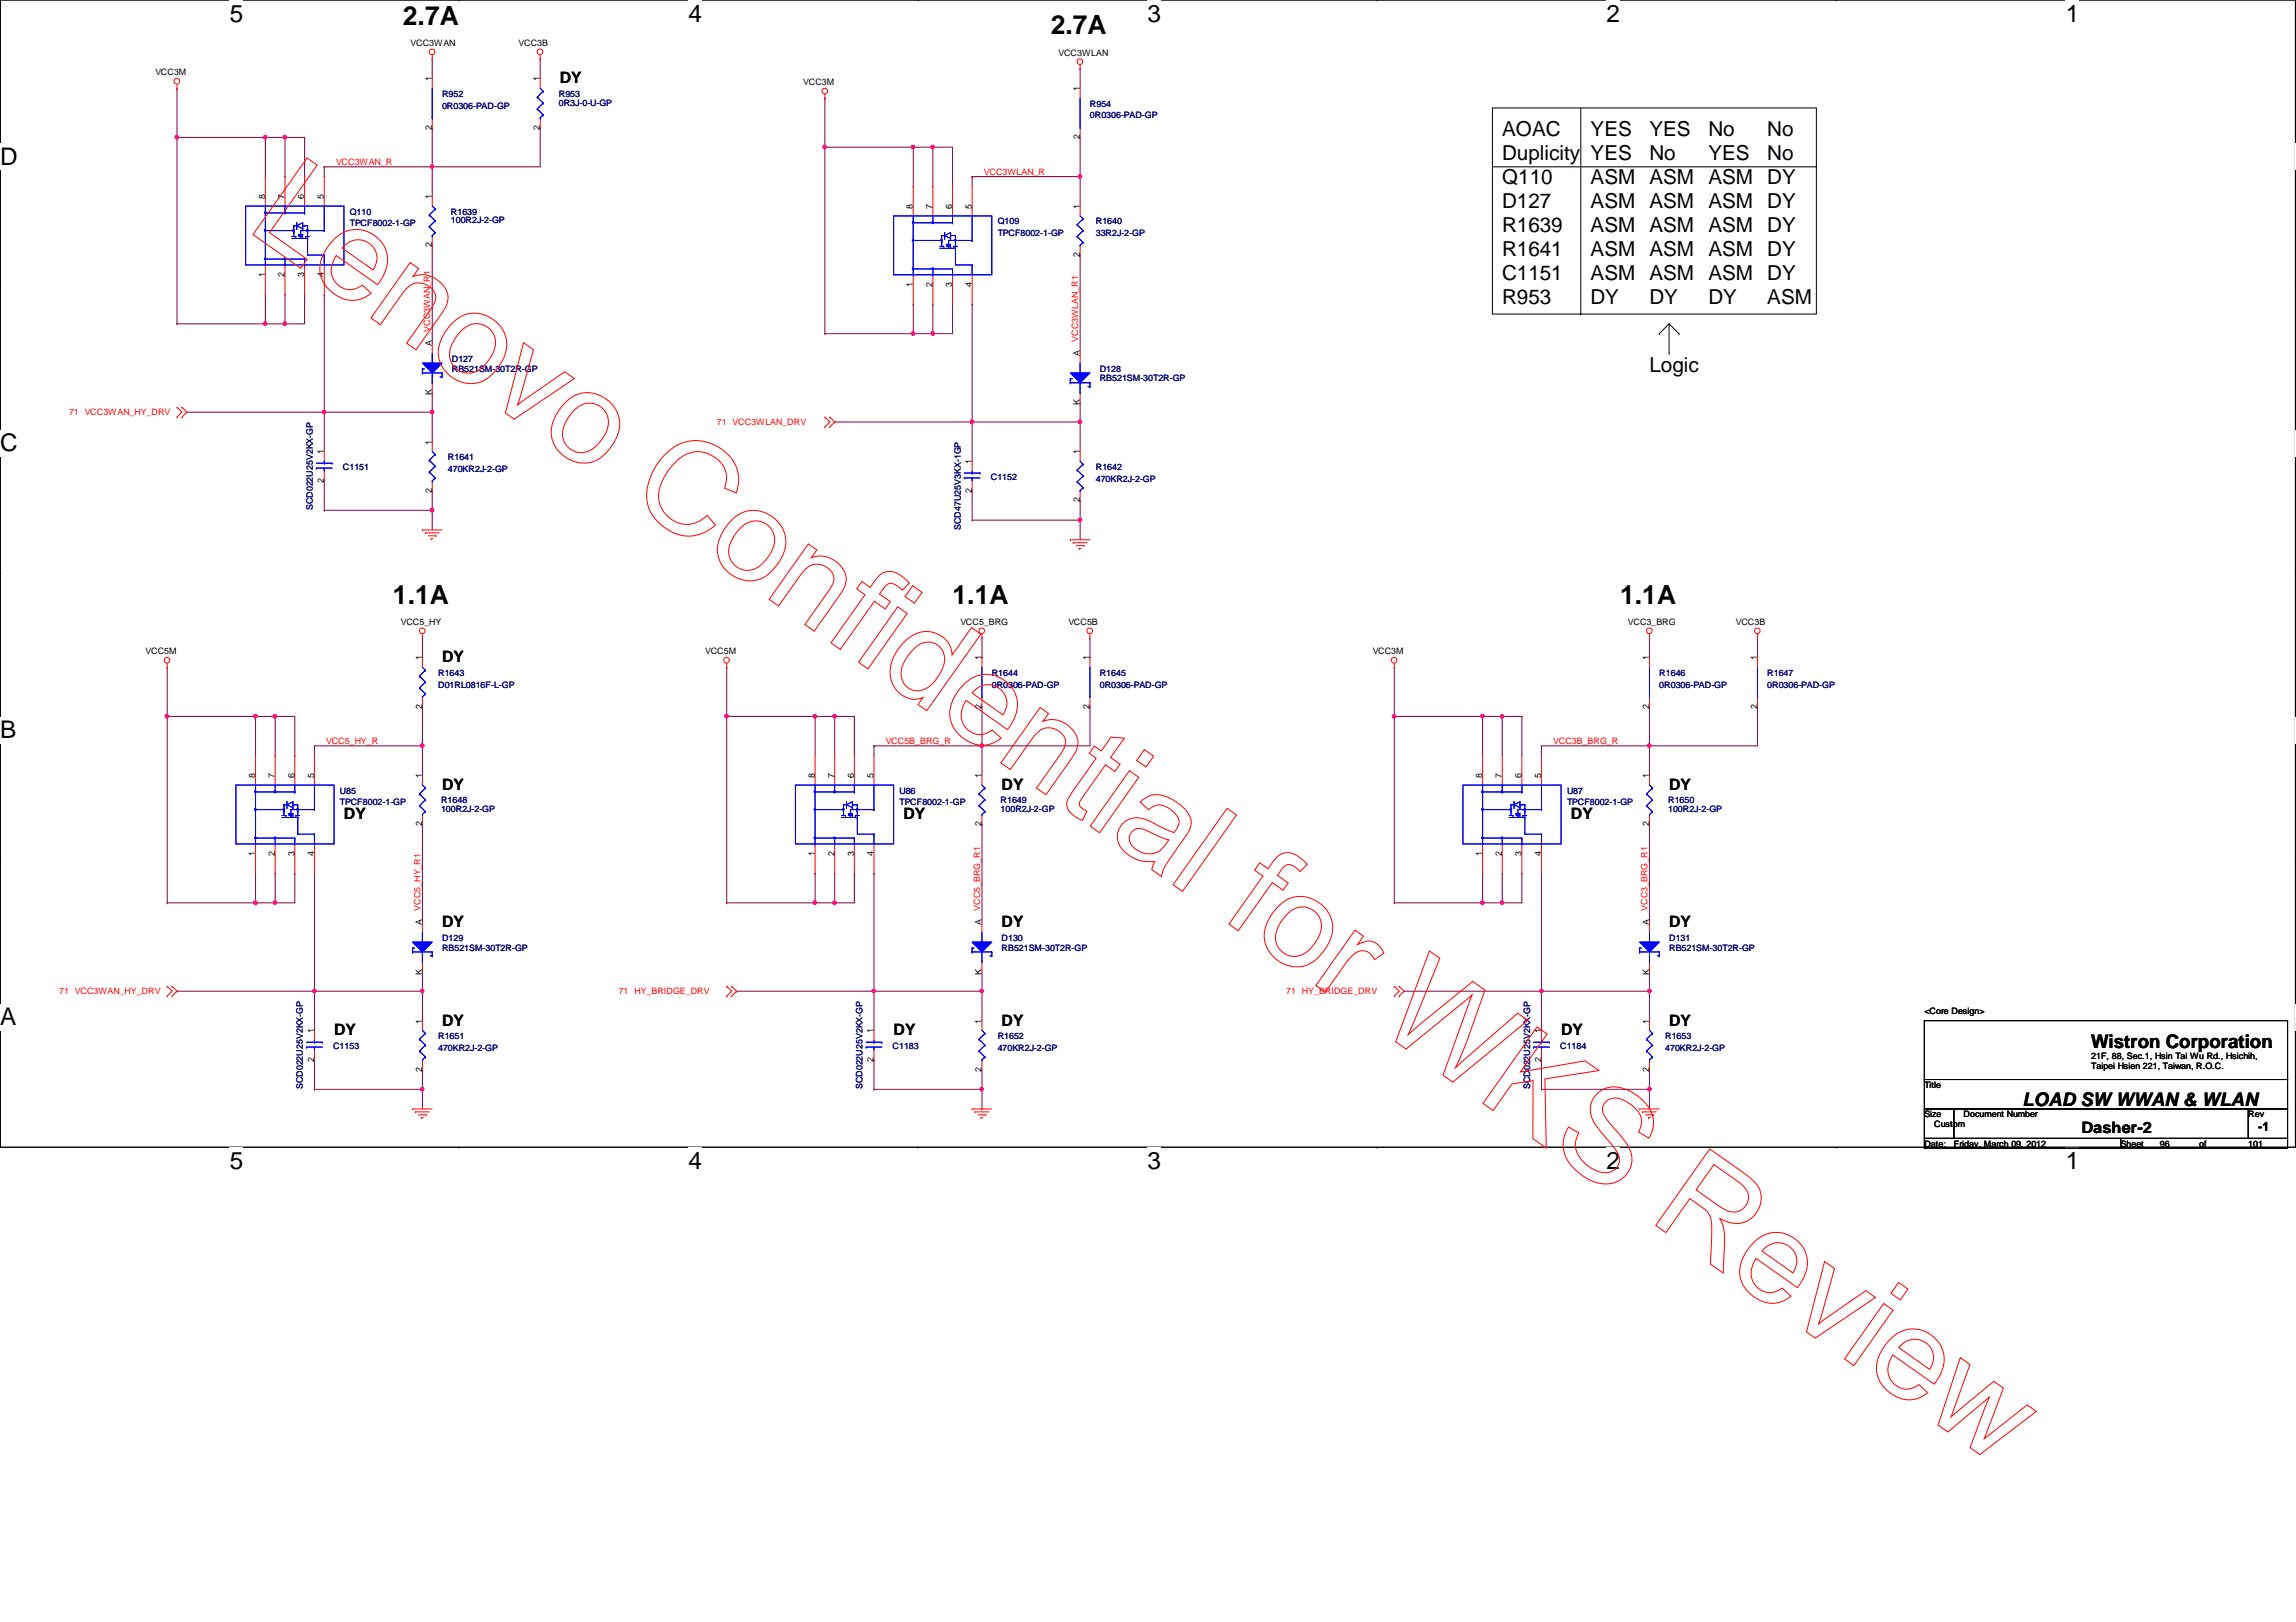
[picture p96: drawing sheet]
<svg xmlns="http://www.w3.org/2000/svg" width="297mm" height="210mm" viewBox="0 0 297 210" stroke-linecap="round" stroke-linejoin="round" font-family="sans-serif">
<defs><g id="words">
<g font-size="3.4">
<text x="52.1" y="3.2">2.7A</text>
<text x="135.9" y="4.4">2.7A</text>
<text x="50.8" y="78.1">1.1A</text>
<text x="123.2" y="78.1">1.1A</text>
<text x="209.6" y="78.1">1.1A</text>
</g>
<g font-size="3.1">
<text x="29.7" y="2.8">5</text>
<text x="89.1" y="2.8">4</text>
<text x="148.5" y="2.8">3</text>
<text x="207.9" y="2.8">2</text>
<text x="267.2" y="2.8">1</text>
<text x="0" y="21.3">D</text>
<text x="0" y="58.4">C</text>
<text x="0" y="95.5">B</text>
<text x="0" y="132.7">A</text>
<text x="297" y="132.7">A</text>
<text x="29.7" y="151.3">5</text>
<text x="89.1" y="151.3">4</text>
<text x="148.5" y="151.3">3</text>
<text x="207.9" y="151.3">2</text>
<text x="267.2" y="151.3">1</text>
</g>
<g font-size="2.7">
<text x="194.3" y="17.7">AOAC</text>
<text x="205.8" y="17.7">YES</text>
<text x="213.4" y="17.7">YES</text>
<text x="221" y="17.7">No</text>
<text x="228.6" y="17.7">No</text>
<text x="194.3" y="20.7">Duplicity</text>
<text x="194.3" y="23.8">Q110</text>
<text x="205.8" y="20.7">YES</text>
<text x="205.8" y="23.8">ASM ASM ASM DY</text>
<text x="213.4" y="20.7">No</text>
<text x="221" y="20.7">YES</text>
<text x="228.6" y="20.7">No</text>
<text x="194.3" y="26.9">D127</text>
<text x="205.8" y="26.9">ASM ASM ASM DY</text>
<text x="194.3" y="30">R1639</text>
<text x="194.3" y="33.1">R1641</text>
<text x="205.8" y="30">ASM ASM ASM DY</text>
<text x="205.8" y="33.1">ASM ASM ASM DY</text>
<text x="194.3" y="36.2">C1151</text>
<text x="194.3" y="39.3">R953</text>
<text x="205.8" y="36.2">ASM ASM ASM DY</text>
<text x="205.8" y="39.3">DY</text>
<text x="213.4" y="39.3">DY</text>
<text x="221" y="39.3">DY</text>
<text x="228.6" y="39.3">ASM</text>
<text x="213.4" y="48.1">Logic</text>
</g>
<g font-size="2.4">
<text x="270.5" y="135.6">Wistron Corporation</text>
<text x="261.7" y="143.2">LOAD SW WWAN &amp; WLAN</text>
</g>
<g font-size="2">
<text x="72.4" y="10.8">DY</text>
<text x="57.2" y="85.7">DY</text>
<text x="44.5" y="106">DY</text>
<text x="57.2" y="102.2">DY</text>
<text x="116.9" y="106">DY</text>
<text x="129.6" y="102.2">DY</text>
<text x="203.2" y="106">DY</text>
<text x="215.9" y="102.2">DY</text>
<text x="57.2" y="120">DY</text>
<text x="129.6" y="120">DY</text>
<text x="215.9" y="120">DY</text>
<text x="43.2" y="134">DY</text>
<text x="57.2" y="132.7">DY</text>
<text x="115.6" y="134">DY</text>
<text x="129.6" y="132.7">DY</text>
<text x="202" y="134">DY</text>
<text x="215.9" y="132.7">DY</text>
<text x="269.3" y="146.7">Dasher-2</text>
</g>
<text font-size="1.7" x="292.1" y="146.3">-1</text>
<g font-size="1.1">
<text x="53.1" y="5.9">VCC3WAN</text>
<text x="67.1" y="5.9">VCC3B</text>
<text x="20.1" y="9.7">VCC3M</text>
<text x="55.9" y="10.5" transform="rotate(-90 55.9 10.5)">1</text>
<text x="69.8" y="10.5" transform="rotate(-90 69.8 10.5)">1</text>
<text x="103.9" y="11">VCC3M</text>
<text x="136.9" y="7.2">VCC3WLAN</text>
<text x="139.7" y="11.8" transform="rotate(-90 139.7 11.8)">1</text>
<text x="55.9" y="16.8" transform="rotate(-90 55.9 16.8)">2</text>
<text x="69.8" y="16.8" transform="rotate(-90 69.8 16.8)">2</text>
<text x="139.7" y="18" transform="rotate(-90 139.7 18)">2</text>
<text x="34.3" y="25.8" transform="rotate(-90 34.3 25.8)">8</text>
<text x="36.8" y="25.8" transform="rotate(-90 36.8 25.8)">7</text>
<text x="39.4" y="25.8" transform="rotate(-90 39.4 25.8)">6</text>
<text x="41.9" y="25.8" transform="rotate(-90 41.9 25.8)">5</text>
<text x="55.9" y="25.8" transform="rotate(-90 55.9 25.8)">1</text>
<text x="118.1" y="27.1" transform="rotate(-90 118.1 27.1)">8</text>
<text x="120.6" y="27.1" transform="rotate(-90 120.6 27.1)">7</text>
<text x="123.2" y="27.1" transform="rotate(-90 123.2 27.1)">6</text>
<text x="125.7" y="27.1" transform="rotate(-90 125.7 27.1)">5</text>
<text x="139.7" y="27.1" transform="rotate(-90 139.7 27.1)">1</text>
<text x="34.3" y="35.8" transform="rotate(-90 34.3 35.8)">1</text>
<text x="36.8" y="35.8" transform="rotate(-90 36.8 35.8)">2</text>
<text x="39.4" y="35.8" transform="rotate(-90 39.4 35.8)">3</text>
<text x="41.9" y="35.8" transform="rotate(-90 41.9 35.8)">4</text>
<text x="55.9" y="32" transform="rotate(-90 55.9 32)">2</text>
<text x="139.7" y="33.3" transform="rotate(-90 139.7 33.3)">2</text>
<text x="118.1" y="37.1" transform="rotate(-90 118.1 37.1)">1</text>
<text x="120.6" y="37.1" transform="rotate(-90 120.6 37.1)">2</text>
<text x="123.2" y="37.1" transform="rotate(-90 123.2 37.1)">3</text>
<text x="125.7" y="37.1" transform="rotate(-90 125.7 37.1)">4</text>
<text x="55.9" y="44.8" transform="rotate(-90 55.9 44.8)">A</text>
<text x="139.7" y="46.1" transform="rotate(-90 139.7 46.1)">A</text>
<text x="55.9" y="51.2" transform="rotate(-90 55.9 51.2)">K</text>
<text x="139.7" y="52.5" transform="rotate(-90 139.7 52.5)">K</text>
<text x="41.9" y="58.8" transform="rotate(-90 41.9 58.8)">1</text>
<text x="55.9" y="57.5" transform="rotate(-90 55.9 57.5)">1</text>
<text x="139.7" y="58.8" transform="rotate(-90 139.7 58.8)">1</text>
<text x="41.9" y="62.5" transform="rotate(-90 41.9 62.5)">2</text>
<text x="55.9" y="63.8" transform="rotate(-90 55.9 63.8)">2</text>
<text x="125.7" y="63.8" transform="rotate(-90 125.7 63.8)">2</text>
<text x="125.7" y="60.1" transform="rotate(-90 125.7 60.1)">1</text>
<text x="139.7" y="65" transform="rotate(-90 139.7 65)">2</text>
<text x="51.9" y="80.9">VCC5_HY</text>
<text x="124.2" y="80.9">VCC5_BRG</text>
<text x="138.2" y="80.9">VCC5B</text>
<text x="210.6" y="80.9">VCC3_BRG</text>
<text x="224.6" y="80.9">VCC3B</text>
<text x="18.8" y="84.7">VCC5M</text>
<text x="54.6" y="85.5" transform="rotate(-90 54.6 85.5)">1</text>
<text x="91.2" y="84.7">VCC5M</text>
<text x="127" y="85.5" transform="rotate(-90 127 85.5)">1</text>
<text x="141" y="85.5" transform="rotate(-90 141 85.5)">1</text>
<text x="177.6" y="84.7">VCC3M</text>
<text x="213.4" y="85.5" transform="rotate(-90 213.4 85.5)">1</text>
<text x="227.3" y="85.5" transform="rotate(-90 227.3 85.5)">1</text>
<text x="54.6" y="91.7" transform="rotate(-90 54.6 91.7)">2</text>
<text x="127" y="91.7" transform="rotate(-90 127 91.7)">2</text>
<text x="141" y="91.7" transform="rotate(-90 141 91.7)">2</text>
<text x="213.4" y="91.7" transform="rotate(-90 213.4 91.7)">2</text>
<text x="227.3" y="91.7" transform="rotate(-90 227.3 91.7)">2</text>
<text x="33" y="100.7" transform="rotate(-90 33 100.7)">8</text>
<text x="35.6" y="100.7" transform="rotate(-90 35.6 100.7)">7</text>
<text x="38.1" y="100.7" transform="rotate(-90 38.1 100.7)">6</text>
<text x="40.6" y="100.7" transform="rotate(-90 40.6 100.7)">5</text>
<text x="54.6" y="100.7" transform="rotate(-90 54.6 100.7)">1</text>
<text x="105.4" y="100.7" transform="rotate(-90 105.4 100.7)">8</text>
<text x="107.9" y="100.7" transform="rotate(-90 107.9 100.7)">7</text>
<text x="110.5" y="100.7" transform="rotate(-90 110.5 100.7)">6</text>
<text x="113" y="100.7" transform="rotate(-90 113 100.7)">5</text>
<text x="127" y="100.7" transform="rotate(-90 127 100.7)">1</text>
<text x="191.8" y="100.7" transform="rotate(-90 191.8 100.7)">8</text>
<text x="194.3" y="100.7" transform="rotate(-90 194.3 100.7)">7</text>
<text x="196.8" y="100.7" transform="rotate(-90 196.8 100.7)">6</text>
<text x="199.4" y="100.7" transform="rotate(-90 199.4 100.7)">5</text>
<text x="213.4" y="100.7" transform="rotate(-90 213.4 100.7)">1</text>
<text x="54.6" y="106.9" transform="rotate(-90 54.6 106.9)">2</text>
<text x="127" y="106.9" transform="rotate(-90 127 106.9)">2</text>
<text x="213.4" y="106.9" transform="rotate(-90 213.4 106.9)">2</text>
<text x="33" y="110.7" transform="rotate(-90 33 110.7)">1</text>
<text x="35.6" y="110.7" transform="rotate(-90 35.6 110.7)">2</text>
<text x="38.1" y="110.7" transform="rotate(-90 38.1 110.7)">3</text>
<text x="40.6" y="110.7" transform="rotate(-90 40.6 110.7)">4</text>
<text x="105.4" y="110.7" transform="rotate(-90 105.4 110.7)">1</text>
<text x="107.9" y="110.7" transform="rotate(-90 107.9 110.7)">2</text>
<text x="110.5" y="110.7" transform="rotate(-90 110.5 110.7)">3</text>
<text x="113" y="110.7" transform="rotate(-90 113 110.7)">4</text>
<text x="191.8" y="110.7" transform="rotate(-90 191.8 110.7)">1</text>
<text x="194.3" y="110.7" transform="rotate(-90 194.3 110.7)">2</text>
<text x="196.8" y="110.7" transform="rotate(-90 196.8 110.7)">3</text>
<text x="199.4" y="110.7" transform="rotate(-90 199.4 110.7)">4</text>
<text x="54.6" y="119.8" transform="rotate(-90 54.6 119.8)">A</text>
<text x="127" y="119.8" transform="rotate(-90 127 119.8)">A</text>
<text x="213.4" y="119.8" transform="rotate(-90 213.4 119.8)">A</text>
<text x="54.6" y="126.1" transform="rotate(-90 54.6 126.1)">K</text>
<text x="127" y="126.1" transform="rotate(-90 127 126.1)">K</text>
<text x="213.4" y="126.1" transform="rotate(-90 213.4 126.1)">K</text>
<text x="249" y="131.3">&lt;Core Design&gt;</text>
<text x="40.6" y="137.4" transform="rotate(-90 40.6 137.4)">2</text>
<text x="40.6" y="133.7" transform="rotate(-90 40.6 133.7)">1</text>
<text x="54.6" y="132.5" transform="rotate(-90 54.6 132.5)">1</text>
<text x="113" y="137.4" transform="rotate(-90 113 137.4)">2</text>
<text x="113" y="133.7" transform="rotate(-90 113 133.7)">1</text>
<text x="127" y="132.5" transform="rotate(-90 127 132.5)">1</text>
<text x="199.4" y="137.4" transform="rotate(-90 199.4 137.4)">2</text>
<text x="199.4" y="133.7" transform="rotate(-90 199.4 133.7)">1</text>
<text x="213.4" y="132.5" transform="rotate(-90 213.4 132.5)">1</text>
<text x="270.5" y="137">21F, 88, Sec.1, Hsin Tai Wu Rd., Hsichih,</text>
<text x="54.6" y="138.7" transform="rotate(-90 54.6 138.7)">2</text>
<text x="127" y="138.7" transform="rotate(-90 127 138.7)">2</text>
<text x="213.4" y="138.7" transform="rotate(-90 213.4 138.7)">2</text>
<text x="249" y="140.8">Title</text>
<text x="270.5" y="138.4">Taipei Hsien 221, Taiwan, R.O.C.</text>
<text x="249" y="144.6">Size</text>
<text x="249" y="148.4">Date:</text>
<text x="250.2" y="145.9">Custom</text>
<text x="252.8" y="148.4">Friday, March 09, 2012</text>
<text x="254" y="144.6">Document Number</text>
<text x="274.4" y="148.4">Sheet</text>
<text x="279.4" y="148.4">96</text>
<text x="284.5" y="148.4">of</text>
<text x="290.9" y="148.4">101</text>
<text x="290.9" y="144.6">Rev</text>
</g>
<g font-size="1.1" fill="#000080">
<text x="57.2" y="12.5">R952</text>
<text x="57.2" y="14.1">0R0306-PAD-GP</text>
<text x="72.3" y="12.5">R953</text>
<text x="72.3" y="13.7">0R3J-0-U-GP</text>
<text x="141" y="13.8">R954</text>
<text x="141" y="15.3">0R0306-PAD-GP</text>
<text x="45.3" y="27.8">Q110</text>
<text x="45.3" y="29.3">TPCF8002-1-GP</text>
<text x="58.3" y="27.8">R1639</text>
<text x="58.3" y="28.9">100R2J-2-GP</text>
<text x="129.1" y="29">Q109</text>
<text x="141.8" y="29">R1640</text>
<text x="129.1" y="30.6">TPCF8002-1-GP</text>
<text x="141.8" y="30.6">33R2J-2-GP</text>
<text x="58.5" y="46.8">D127</text>
<text x="58.5" y="48.1">RB521SM-30T2R-GP</text>
<text x="142.3" y="48.1">D128</text>
<text x="142.3" y="49.4">RB521SM-30T2R-GP</text>
<text x="58" y="59.5">R1641</text>
<text x="44.4" y="60.8">C1151</text>
<text x="58" y="61">470KR2J-2-GP</text>
<text x="128.2" y="62.1">C1152</text>
<text x="141.8" y="60.8">R1642</text>
<text x="141.8" y="62.3">470KR2J-2-GP</text>
<text x="40.5" y="66" transform="rotate(-90 40.5 66)">SCD022U25V2KX-GP</text>
<text x="124.3" y="68.6" transform="rotate(-90 124.3 68.6)">SCD47U25V3KX-1GP</text>
<text x="56.7" y="87.5">R1643</text>
<text x="56.7" y="89">D01RL0816F-L-GP</text>
<text x="128.3" y="87.5">R1644</text>
<text x="128.3" y="89">0R0306-PAD-GP</text>
<text x="142.3" y="87.5">R1645</text>
<text x="142.3" y="89">0R0306-PAD-GP</text>
<text x="214.7" y="87.5">R1646</text>
<text x="214.7" y="89">0R0306-PAD-GP</text>
<text x="228.6" y="87.5">R1647</text>
<text x="228.6" y="89">0R0306-PAD-GP</text>
<text x="44" y="102.7">U85</text>
<text x="44" y="104.2">TPCF8002-1-GP</text>
<text x="57.1" y="104">R1648</text>
<text x="57.1" y="105.1">100R2J-2-GP</text>
<text x="116.4" y="102.7">U86</text>
<text x="116.4" y="104.2">TPCF8002-1-GP</text>
<text x="129.5" y="104">R1649</text>
<text x="129.5" y="105.1">100R2J-2-GP</text>
<text x="202.7" y="102.7">U87</text>
<text x="202.7" y="104.2">TPCF8002-1-GP</text>
<text x="215.8" y="104">R1650</text>
<text x="215.8" y="105.1">100R2J-2-GP</text>
<text x="57.2" y="121.8">D129</text>
<text x="57.2" y="123">RB521SM-30T2R-GP</text>
<text x="129.6" y="121.8">D130</text>
<text x="129.6" y="123">RB521SM-30T2R-GP</text>
<text x="215.9" y="121.8">D131</text>
<text x="215.9" y="123">RB521SM-30T2R-GP</text>
<text x="43.1" y="135.7">C1153</text>
<text x="56.7" y="134.5">R1651</text>
<text x="56.7" y="136">470KR2J-2-GP</text>
<text x="115.5" y="135.7">C1183</text>
<text x="129.1" y="134.5">R1652</text>
<text x="129.1" y="136">470KR2J-2-GP</text>
<text x="201.8" y="135.7">C1184</text>
<text x="215.4" y="134.5">R1653</text>
<text x="215.4" y="136">470KR2J-2-GP</text>
<text x="39.2" y="141" transform="rotate(-90 39.2 141)">SCD022U25V2KX-GP</text>
<text x="111.6" y="141" transform="rotate(-90 111.6 141)">SCD022U25V2KX-GP</text>
<text x="197.9" y="141" transform="rotate(-90 197.9 141)">SCD022U25V2KX-GP</text>
</g>
<g font-size="1.1" fill="#f00">
<text x="43.5" y="21.3">VCC3WAN_R</text>
<text x="127.3" y="22.6">VCC3WLAN_R</text>
<text x="55.7" y="42.9" transform="rotate(-90 55.7 42.9)">VCC3WAN_R1</text>
<text x="139.5" y="44.2" transform="rotate(-90 139.5 44.2)">VCC3WLAN_R1</text>
<text x="8.9" y="53.7">71 VCC3WAN_HY_DRV</text>
<text x="92.7" y="54.9">71 VCC3WLAN_DRV</text>
<text x="42.2" y="96.3">VCC5_HY_R</text>
<text x="114.6" y="96.3">VCC5B_BRG_R</text>
<text x="201" y="96.3">VCC3B_BRG_R</text>
<text x="54.4" y="117.9" transform="rotate(-90 54.4 117.9)">VCC5_HY_R1</text>
<text x="126.8" y="117.9" transform="rotate(-90 126.8 117.9)">VCC5_BRG_R1</text>
<text x="213.1" y="117.9" transform="rotate(-90 213.1 117.9)">VCC3_BRG_R1</text>
<text x="7.7" y="128.6">71 VCC3WAN_HY_DRV</text>
<text x="80" y="128.6">71 HY_BRIDGE_DRV</text>
<text x="166.4" y="128.6">71 HY_BRIDGE_DRV</text>
</g>
</g></defs>
<path d="M0 0h297v148.5h-297z" fill="none" stroke="#000" stroke-width=".13"/>
<g fill="#fff">
<path d="M29.7 0h1.8v3.5h-1.8z"/>
<path d="M29.7 148.5h1.8v3.4h-1.8z"/>
</g>
<path d="M59.4 0h.1M59.4 148.5h.1" fill="none" stroke="#000" stroke-width=".13"/>
<g fill="#fff">
<path d="M89.1 0h1.7v3.5h-1.7z"/>
<path d="M89.1 148.5h1.7v3.4h-1.7z"/>
</g>
<path d="M118.8 0h.1M118.8 148.5h.1" fill="none" stroke="#000" stroke-width=".13"/>
<g fill="#fff">
<path d="M148.5 0h1.7v3.5h-1.7z"/>
<path d="M148.5 148.5h1.7v3.4h-1.7z"/>
</g>
<path d="M178.2 0h.1M178.2 148.5h.1" fill="none" stroke="#000" stroke-width=".13"/>
<g fill="#fff">
<path d="M207.9 0h1.7v3.5h-1.7z"/>
<path d="M207.9 148.5h1.7v3.4h-1.7z"/>
</g>
<path d="M237.6 0h.1M237.6 148.5h.1" fill="none" stroke="#000" stroke-width=".13"/>
<g fill="#fff">
<path d="M267.2 0h1.8v3.5h-1.8z"/>
<path d="M267.2 148.5h1.8v3.4h-1.8z"/>
<path d="M0 18.5h2.3v3.5h-2.3z"/>
<path d="M297 18.5h.1v3.5h-.1z"/>
<path d="M0 55.6h2.3v3.5h-2.3z"/>
<path d="M297 55.6h.1v3.5h-.1z"/>
</g>
<path d="M0 37.1h.1M297 37.1h.1" fill="none" stroke="#000" stroke-width=".13"/>
<g fill="#fff">
<path d="M0 92.8h2.1v3.4h-2.1z"/>
<path d="M297 92.8h.1v3.4h-.1z"/>
</g>
<path d="M0 74.2h.1M297 74.2h.1" fill="none" stroke="#000" stroke-width=".13"/>
<g fill="#fff">
<path d="M0 129.9h2.1v3.4h-2.1z"/>
<path d="M297 129.9h.1v3.4h-.1z"/>
</g>
<path d="M0 111.3h.1M297 111.3h.1" fill="none" stroke="#000" stroke-width=".13"/>
<path d="M22.9 17.8h.1M22.9 17.8v24.1M41.9 62.2h.1M41.9 62.2v3.8" fill="none" stroke="#800040" stroke-width=".13"/>
<path d="M22.7 17.6h.3l.1 .1-.1 .2-.1 .1-.2-.1z" fill-rule="evenodd" fill="#f0f"/>
<path d="M22.7 17.6h.3l.1 .1-.1 .2-.1 .1-.2-.1z" fill="none" stroke="#f0f" stroke-width=".13"/>
<path d="M55.9 66h.1M55.9 66v2.6" fill="none" stroke="#800040" stroke-width=".13"/>
<path d="M55.7 65.8h.4v.2v.2l-.2 .1-.2-.1z" fill-rule="evenodd" fill="#f0f"/>
<path d="M55.7 65.8h.4v.2v.2l-.2 .1-.2-.1z" fill="none" stroke="#f0f" stroke-width=".13"/>
<g fill="none" stroke="#800040" stroke-width=".13">
<path d="M22.9 11.4h.1M22.9 11.4v6.4M41.9 21.6h.1M41.9 38.1h.1M41.9 21.6v1.3M41.9 38.1v20.3M55.9 31.7h.1M55.9 21.6h.1M55.9 21.6v3.8M55.9 31.7v12.7M24.2 53.3h.1M24.2 53.3h17.7"/>
<path d="M36.9 41.9h.1M36.9 41.9h2.5M41.9 53.3h.1M55.9 53.3h.1M55.9 53.3v3.8M41.9 66h.1M55.9 63.5h.1M55.9 63.5v2.5h-14"/>
</g>
<path d="M36.7 41.7h.3l.1 .2-.1 .1-.2 .1-.1-.1z" fill-rule="evenodd" fill="#f0f"/>
<path d="M36.7 41.7h.3l.1 .2-.1 .1-.2 .1-.1-.1z" fill="none" stroke="#f0f" stroke-width=".13"/>
<path d="M55.9 7.6h.1M55.9 16.5h.1M55.9 7.6v2.6M55.9 16.5v5.1" fill="none" stroke="#800040" stroke-width=".13"/>
<path d="M55.7 21.4h.4v.1v.2l-.2 .1-.2-.1z" fill-rule="evenodd" fill="#f0f"/>
<path d="M55.7 21.4h.4v.1v.2l-.2 .1-.2-.1z" fill="none" stroke="#f0f" stroke-width=".13"/>
<path d="M41.9 53.3h.1M41.9 53.3h14" fill="none" stroke="#800040" stroke-width=".13"/>
<path d="M55.7 53.1h.4v.2v.2l-.2 .1-.2-.1z" fill-rule="evenodd" fill="#f0f"/>
<path d="M55.7 53.1h.4v.2v.2l-.2 .1-.2-.1z" fill="none" stroke="#f0f" stroke-width=".13"/>
<path d="M41.8 53.1h.3l.1 .2-.1 .2-.2 .1-.1-.1z" fill-rule="evenodd" fill="#f0f"/>
<path d="M41.8 53.1h.3l.1 .2-.1 .2-.2 .1-.1-.1z" fill="none" stroke="#f0f" stroke-width=".13"/>
<path d="M36.9 17.8h.1M36.9 17.8h2.5v5.1M36.9 17.8v5.1M36.9 22.9h.1M39.4 22.9h.1M41.9 21.6h.1M41.9 21.6h14M55.9 50.8h.1M55.9 50.8v2.5" fill="none" stroke="#800040" stroke-width=".13"/>
<path d="M36.7 17.6h.3l.1 .1-.1 .2-.2 .1-.1-.1z" fill-rule="evenodd" fill="#f0f"/>
<path d="M36.7 17.6h.3l.1 .1-.1 .2-.2 .1-.1-.1z" fill="none" stroke="#f0f" stroke-width=".13"/>
<path d="M34.3 17.8h.1M34.3 17.8h2.6M34.3 17.8v5.1M34.3 22.9h.1" fill="none" stroke="#800040" stroke-width=".13"/>
<path d="M34.1 17.6h.4v.1v.2l-.2 .1-.2-.1z" fill-rule="evenodd" fill="#f0f"/>
<path d="M34.1 17.6h.4v.1v.2l-.2 .1-.2-.1z" fill="none" stroke="#f0f" stroke-width=".13"/>
<path d="M22.9 17.8h.1M22.9 17.8h11.4M34.3 38.1h.1M34.3 38.1v3.8M36.9 38.1h.1M36.9 38.1v3.8h-2.6M39.4 38.1h.1M39.4 38.1v3.8M34.3 41.9h.1" fill="none" stroke="#800040" stroke-width=".13"/>
<path d="M34.1 41.7h.4v.2v.1l-.2 .1-.2-.1z" fill-rule="evenodd" fill="#f0f"/>
<path d="M34.1 41.7h.4v.2v.1l-.2 .1-.2-.1z" fill="none" stroke="#f0f" stroke-width=".13"/>
<path d="M69.9 16.5h.1M69.9 7.6h.1M69.9 16.5v5.1h-14M69.9 7.6v2.6M106.7 19h.1M106.7 19h11.4v5.1M55.9 21.6h.1M118.1 24.1h.1M22.9 41.9h.1M22.9 41.9h11.4M139.7 52.1h.1M139.7 52.1v2.5" fill="none" stroke="#800040" stroke-width=".13"/>
<path d="M118 18.9h.3l.1 .1-.1 .2-.2 .1-.1-.1z" fill-rule="evenodd" fill="#f0f"/>
<path d="M118 18.9h.3l.1 .1-.1 .2-.2 .1-.1-.1z" fill="none" stroke="#f0f" stroke-width=".13"/>
<path d="M118.1 39.4h.1M118.1 39.4v3.8M120.7 39.4h.1M120.7 39.4v3.8h-14M123.2 39.4h.1M123.2 39.4v3.8M106.7 43.2h.1M118.1 43.2h.1" fill="none" stroke="#800040" stroke-width=".13"/>
<path d="M118 43h.3l.1 .1-.1 .2-.2 .1-.1-.1z" fill-rule="evenodd" fill="#f0f"/>
<path d="M118 43h.3l.1 .1-.1 .2-.2 .1-.1-.1z" fill="none" stroke="#f0f" stroke-width=".13"/>
<path d="M106.7 19h.1M106.7 19v24.2M123.2 19v5.1M123.2 24.1h.1" fill="none" stroke="#800040" stroke-width=".13"/>
<path d="M106.5 18.9h.4v.1v.2l-.2 .1-.2-.1z" fill-rule="evenodd" fill="#f0f"/>
<path d="M106.5 18.9h.4v.1v.2l-.2 .1-.2-.1z" fill="none" stroke="#f0f" stroke-width=".13"/>
<g fill="none" stroke="#800040" stroke-width=".13">
<path d="M125.8 39.4h.1M125.8 22.9h.1M125.8 22.9v1.2M125.8 39.4v20.3M139.7 33h.1M139.7 33v12.7M125.8 54.6h.1M139.7 54.6h.1M139.7 54.6v3.8M125.8 63.5h.1M125.8 63.5v3.8M139.7 67.3h.1"/>
<path d="M139.7 67.3v2.5"/>
</g>
<path d="M139.5 67.1h.4l.1 .2-.1 .1-.2 .1-.2-.1z" fill-rule="evenodd" fill="#f0f"/>
<path d="M139.5 67.1h.4l.1 .2-.1 .1-.2 .1-.2-.1z" fill="none" stroke="#f0f" stroke-width=".13"/>
<path d="M120.7 43.2h.1M120.7 43.2h2.5" fill="none" stroke="#800040" stroke-width=".13"/>
<path d="M120.5 43h.3l.1 .1-.1 .2-.2 .1-.1-.1z" fill-rule="evenodd" fill="#f0f"/>
<path d="M120.5 43h.3l.1 .1-.1 .2-.2 .1-.1-.1z" fill="none" stroke="#f0f" stroke-width=".13"/>
<path d="M106.7 12.7h.1M106.7 12.7v6.3M139.7 22.9h.1M139.7 22.9v3.8M108 54.6h.1M108 54.6h31.7M125.8 54.6h.1M125.8 67.3h.1M139.7 64.8h.1M139.7 64.8v2.5h-13.9" fill="none" stroke="#800040" stroke-width=".13"/>
<path d="M139.5 54.4h.4l.1 .2-.1 .1-.2 .1-.2-.1z" fill-rule="evenodd" fill="#f0f"/>
<path d="M139.5 54.4h.4l.1 .2-.1 .1-.2 .1-.2-.1z" fill="none" stroke="#f0f" stroke-width=".13"/>
<path d="M125.6 54.4h.3l.1 .2-.1 .1-.2 .1-.1-.1z" fill-rule="evenodd" fill="#f0f"/>
<path d="M125.6 54.4h.3l.1 .2-.1 .1-.2 .1-.1-.1z" fill="none" stroke="#f0f" stroke-width=".13"/>
<path d="M139.7 17.8h.1M139.7 17.8v5.1" fill="none" stroke="#800040" stroke-width=".13"/>
<path d="M139.5 22.7h.4l.1 .1-.1 .2-.2 .1-.2-.1z" fill-rule="evenodd" fill="#f0f"/>
<path d="M139.5 22.7h.4l.1 .1-.1 .2-.2 .1-.2-.1z" fill="none" stroke="#f0f" stroke-width=".13"/>
<path d="M118.1 19h.1M118.1 19h2.6v5.1M139.7 8.9h.1M139.7 8.9v2.5M120.7 24.1h.1M125.8 22.9h.1M125.8 22.9h13.9" fill="none" stroke="#800040" stroke-width=".13"/>
<path d="M120.5 18.9h.3l.1 .1-.1 .2-.2 .1-.1-.1z" fill-rule="evenodd" fill="#f0f"/>
<path d="M120.5 18.9h.3l.1 .1-.1 .2-.2 .1-.1-.1z" fill="none" stroke="#f0f" stroke-width=".13"/>
<path d="M120.7 19h.1M120.7 19h2.5M33.1 97.8h.1M33.1 92.7v5.1M54.6 125.7h.1M54.6 125.7v2.6" fill="none" stroke="#800040" stroke-width=".13"/>
<path d="M32.9 92.5h.3l.1 .2-.1 .1-.2 .1-.1-.1z" fill-rule="evenodd" fill="#f0f"/>
<path d="M32.9 92.5h.3l.1 .2-.1 .1-.2 .1-.1-.1z" fill="none" stroke="#f0f" stroke-width=".13"/>
<path d="M21.6 92.7h.1M21.6 92.7h11.5M33.1 116.8h.1M33.1 113h.1M33.1 113v3.8M35.6 113h.1M35.6 113v3.8h-2.5M38.1 113h.1M38.1 113v3.8" fill="none" stroke="#800040" stroke-width=".13"/>
<path d="M32.9 116.6h.3l.1 .2-.1 .2-.2 .1-.1-.1z" fill-rule="evenodd" fill="#f0f"/>
<path d="M32.9 116.6h.3l.1 .2-.1 .2-.2 .1-.1-.1z" fill="none" stroke="#f0f" stroke-width=".13"/>
<path d="M21.6 92.7h.1M21.6 92.7v24.1M38.1 97.8h.1M38.1 92.7v5.1M21.6 116.8h.1M21.6 116.8h11.5M40.7 137.2h.1M40.7 137.2v3.8" fill="none" stroke="#800040" stroke-width=".13"/>
<path d="M21.4 92.5h.4v.2v.1l-.2 .1-.2-.1z" fill-rule="evenodd" fill="#f0f"/>
<path d="M21.4 92.5h.4v.2v.1l-.2 .1-.2-.1z" fill="none" stroke="#f0f" stroke-width=".13"/>
<path d="M54.6 141h.1M54.6 141v2.5" fill="none" stroke="#800040" stroke-width=".13"/>
<path d="M54.5 140.8h.3l.1 .1-.1 .2-.2 .1-.1-.1z" fill-rule="evenodd" fill="#f0f"/>
<path d="M54.5 140.8h.3l.1 .1-.1 .2-.2 .1-.1-.1z" fill="none" stroke="#f0f" stroke-width=".13"/>
<g fill="none" stroke="#800040" stroke-width=".13">
<path d="M21.6 86.4h.1M21.6 86.4v6.3M40.7 96.5h.1M40.7 96.5v1.3M54.6 96.5h.1M54.6 96.5v3.8M35.6 116.8h.1M35.6 116.8h2.5M40.7 113h.1M40.7 113v20.3M54.6 106.7h.1M54.6 106.7v12.7"/>
<path d="M22.9 128.3h.1M22.9 128.3h17.8M40.7 128.3h.1M54.6 128.3h.1M54.6 138.4h.1M54.6 128.3v3.8M54.6 138.4v2.6h-13.9M40.7 141h.1"/>
</g>
<path d="M35.4 116.6h.3l.1 .2-.1 .2-.1 .1-.2-.1z" fill-rule="evenodd" fill="#f0f"/>
<path d="M35.4 116.6h.3l.1 .2-.1 .2-.1 .1-.2-.1z" fill="none" stroke="#f0f" stroke-width=".13"/>
<path d="M54.6 82.5h.1M54.6 91.4h.1M54.6 82.5v2.6M54.6 91.4v5.1" fill="none" stroke="#800040" stroke-width=".13"/>
<path d="M54.5 96.3h.3l.1 .2-.1 .2h-.2h-.1z" fill-rule="evenodd" fill="#f0f"/>
<path d="M54.5 96.3h.3l.1 .2-.1 .2h-.2h-.1z" fill="none" stroke="#f0f" stroke-width=".13"/>
<path d="M40.7 128.3h.1M40.7 128.3h13.9" fill="none" stroke="#800040" stroke-width=".13"/>
<path d="M54.5 128.1h.3l.1 .1-.1 .2-.2 .1-.1-.1z" fill-rule="evenodd" fill="#f0f"/>
<path d="M54.5 128.1h.3l.1 .1-.1 .2-.2 .1-.1-.1z" fill="none" stroke="#f0f" stroke-width=".13"/>
<path d="M40.5 128.1h.3l.1 .1-.1 .2-.2 .1-.1-.1z" fill-rule="evenodd" fill="#f0f"/>
<path d="M40.5 128.1h.3l.1 .1-.1 .2-.2 .1-.1-.1z" fill="none" stroke="#f0f" stroke-width=".13"/>
<path d="M35.6 92.7h.1M35.6 97.8h.1M35.6 92.7h2.5M35.6 92.7v5.1M40.7 96.5h.1M40.7 96.5h13.9" fill="none" stroke="#800040" stroke-width=".13"/>
<path d="M35.4 92.5h.3l.1 .2-.1 .1-.1 .1-.2-.1z" fill-rule="evenodd" fill="#f0f"/>
<path d="M35.4 92.5h.3l.1 .2-.1 .1-.1 .1-.2-.1z" fill="none" stroke="#f0f" stroke-width=".13"/>
<g fill="none" stroke="#800040" stroke-width=".13">
<path d="M33.1 92.7h.1M33.1 92.7h2.5M105.4 92.7h.1M105.4 92.7v5.1M141 85.1h.1M141 82.5v2.6M105.4 116.8h.1M105.4 113h.1M105.4 113v3.8M108 113h.1M108 113v3.8h-2.6M110.5 113h.1"/>
<path d="M110.5 113v3.8M127 128.3h.1M127 125.7v2.6"/>
</g>
<path d="M105.3 116.6h.3l.1 .2-.1 .2-.2 .1-.1-.1z" fill-rule="evenodd" fill="#f0f"/>
<path d="M105.3 116.6h.3l.1 .2-.1 .2-.2 .1-.1-.1z" fill="none" stroke="#f0f" stroke-width=".13"/>
<path d="M94 92.7h.1M94 92.7v24.1M110.5 92.7h.1M110.5 92.7v5.1M127 96.5h.1M141 91.4h.1M141 91.4v5.1h-14M94 116.8h.1M94 116.8h11.4M113.1 137.2h.1M113.1 137.2v3.8" fill="none" stroke="#800040" stroke-width=".13"/>
<path d="M93.8 92.5h.4v.2v.1l-.2 .1-.2-.1z" fill-rule="evenodd" fill="#f0f"/>
<path d="M93.8 92.5h.4v.2v.1l-.2 .1-.2-.1z" fill="none" stroke="#f0f" stroke-width=".13"/>
<path d="M127 138.4v2.6M127 141h.1" fill="none" stroke="#800040" stroke-width=".13"/>
<path d="M126.8 140.8h.4l.1 .1-.1 .2-.2 .1-.2-.1z" fill-rule="evenodd" fill="#f0f"/>
<path d="M126.8 140.8h.4l.1 .1-.1 .2-.2 .1-.2-.1z" fill="none" stroke="#f0f" stroke-width=".13"/>
<g fill="none" stroke="#800040" stroke-width=".13">
<path d="M94 86.4h.1M94 86.4v6.3M113.1 96.5h.1M113.1 96.5v1.3M127 96.5h.1M127 96.5v3.8M108 116.8h.1M108 116.8h2.5M113.1 113h.1M113.1 113v20.3M127 106.7h.1M127 106.7v12.7"/>
<path d="M95.3 128.3h.1M95.3 128.3h17.8M113.1 128.3h.1M127 128.3h.1M127 128.3v3.8M113.1 141h.1M113.1 141h13.9"/>
</g>
<path d="M107.8 116.6h.3l.1 .2-.1 .2-.2 .1-.1-.1z" fill-rule="evenodd" fill="#f0f"/>
<path d="M107.8 116.6h.3l.1 .2-.1 .2-.2 .1-.1-.1z" fill="none" stroke="#f0f" stroke-width=".13"/>
<path d="M127 85.1h.1M127 91.4h.1M127 82.5v2.6M127 91.4v5.1" fill="none" stroke="#800040" stroke-width=".13"/>
<path d="M126.8 96.3h.4l.1 .2-.1 .2h-.2h-.2z" fill-rule="evenodd" fill="#f0f"/>
<path d="M126.8 96.3h.4l.1 .2-.1 .2h-.2h-.2z" fill="none" stroke="#f0f" stroke-width=".13"/>
<path d="M113.1 128.3h.1M113.1 128.3h13.9" fill="none" stroke="#800040" stroke-width=".13"/>
<path d="M126.8 128.1h.4l.1 .1-.1 .2-.2 .1-.2-.1z" fill-rule="evenodd" fill="#f0f"/>
<path d="M126.8 128.1h.4l.1 .1-.1 .2-.2 .1-.2-.1z" fill="none" stroke="#f0f" stroke-width=".13"/>
<path d="M112.9 128.1h.3l.1 .1-.1 .2-.2 .1-.1-.1z" fill-rule="evenodd" fill="#f0f"/>
<path d="M112.9 128.1h.3l.1 .1-.1 .2-.2 .1-.1-.1z" fill="none" stroke="#f0f" stroke-width=".13"/>
<path d="M108 92.7h.1M108 92.7h2.5M113.1 96.5h.1M113.1 96.5h13.9" fill="none" stroke="#800040" stroke-width=".13"/>
<path d="M107.8 92.5h.3l.1 .2-.1 .1-.2 .1-.1-.1z" fill-rule="evenodd" fill="#f0f"/>
<path d="M107.8 92.5h.3l.1 .2-.1 .1-.2 .1-.1-.1z" fill="none" stroke="#f0f" stroke-width=".13"/>
<path d="M105.4 92.7h.1M105.4 92.7h2.6M108 92.7h.1M108 92.7v5.1" fill="none" stroke="#800040" stroke-width=".13"/>
<path d="M105.3 92.5h.3l.1 .2-.1 .1-.2 .1-.1-.1z" fill-rule="evenodd" fill="#f0f"/>
<path d="M105.3 92.5h.3l.1 .2-.1 .1-.2 .1-.1-.1z" fill="none" stroke="#f0f" stroke-width=".13"/>
<g fill="none" stroke="#800040" stroke-width=".13">
<path d="M94 92.7h.1M94 92.7h11.4M191.8 92.7h.1M191.8 92.7v5.1M227.4 82.5h.1M227.4 82.5v2.6M191.8 116.8h.1M191.8 113h.1M191.8 113v3.8M194.3 113h.1M194.3 113v3.8h-2.5M196.9 113h.1"/>
<path d="M196.9 113v3.8M213.4 125.7h.1M213.4 125.7v2.6M127 143.5h.1M127 141v2.5"/>
</g>
<path d="M191.6 116.6h.3l.1 .2-.1 .2-.1 .1-.2-.1z" fill-rule="evenodd" fill="#f0f"/>
<path d="M191.6 116.6h.3l.1 .2-.1 .2-.1 .1-.2-.1z" fill="none" stroke="#f0f" stroke-width=".13"/>
<path d="M180.4 92.7h.1M180.4 92.7v24.1M196.9 92.7h.1M196.9 92.7v5.1M213.4 96.5h.1M227.4 91.4h.1M227.4 91.4v5.1h-14M180.4 116.8h.1M180.4 116.8h11.4M199.4 137.2h.1M199.4 137.2v3.8" fill="none" stroke="#800040" stroke-width=".13"/>
<path d="M180.2 92.5h.3l.1 .2-.1 .1-.2 .1-.1-.1z" fill-rule="evenodd" fill="#f0f"/>
<path d="M180.2 92.5h.3l.1 .2-.1 .1-.2 .1-.1-.1z" fill="none" stroke="#f0f" stroke-width=".13"/>
<g fill="none" stroke="#800040" stroke-width=".13">
<path d="M180.4 86.4h.1M180.4 86.4v6.3M199.4 97.8h.1M199.4 96.5v1.3M213.4 96.5h.1M213.4 96.5v3.8M199.4 113h.1M199.4 113v20.3M213.4 106.7h.1M213.4 106.7v12.7M181.6 128.3h.1M181.6 128.3h17.8"/>
<path d="M199.4 128.3h.1M213.4 128.3h.1M213.4 128.3v3.8M199.4 141h.1M199.4 141h14M213.4 141h.1M213.4 141v2.5"/>
</g>
<path d="M213.2 140.8h.3l.1 .1-.1 .2-.1 .1-.2-.1z" fill-rule="evenodd" fill="#f0f"/>
<path d="M213.2 140.8h.3l.1 .1-.1 .2-.1 .1-.2-.1z" fill="none" stroke="#f0f" stroke-width=".13"/>
<path d="M194.3 116.8h.1M194.3 116.8h2.6" fill="none" stroke="#800040" stroke-width=".13"/>
<path d="M194.2 116.6h.3l.1 .2-.1 .2-.2 .1-.1-.1z" fill-rule="evenodd" fill="#f0f"/>
<path d="M194.2 116.6h.3l.1 .2-.1 .2-.2 .1-.1-.1z" fill="none" stroke="#f0f" stroke-width=".13"/>
<path d="M213.4 82.5h.1M213.4 91.4h.1M213.4 82.5v2.6M213.4 91.4v5.1" fill="none" stroke="#800040" stroke-width=".13"/>
<path d="M213.2 96.3h.3l.1 .2-.1 .2h-.1h-.2z" fill-rule="evenodd" fill="#f0f"/>
<path d="M213.2 96.3h.3l.1 .2-.1 .2h-.1h-.2z" fill="none" stroke="#f0f" stroke-width=".13"/>
<path d="M199.4 128.3h.1M199.4 128.3h14" fill="none" stroke="#800040" stroke-width=".13"/>
<path d="M213.2 128.1h.3l.1 .1-.1 .2-.1 .1-.2-.1z" fill-rule="evenodd" fill="#f0f"/>
<path d="M213.2 128.1h.3l.1 .1-.1 .2-.1 .1-.2-.1z" fill="none" stroke="#f0f" stroke-width=".13"/>
<path d="M199.2 128.1h.4v.1v.2l-.2 .1-.2-.1z" fill-rule="evenodd" fill="#f0f"/>
<path d="M199.2 128.1h.4v.1v.2l-.2 .1-.2-.1z" fill="none" stroke="#f0f" stroke-width=".13"/>
<path d="M194.3 92.7h.1M194.3 92.7h2.6M199.4 96.5h.1M199.4 96.5h14" fill="none" stroke="#800040" stroke-width=".13"/>
<path d="M194.2 92.5h.3l.1 .2-.1 .1-.2 .1-.1-.1z" fill-rule="evenodd" fill="#f0f"/>
<path d="M194.2 92.5h.3l.1 .2-.1 .1-.2 .1-.1-.1z" fill="none" stroke="#f0f" stroke-width=".13"/>
<path d="M191.8 92.7h.1M191.8 92.7h2.5M194.3 92.7h.1M194.3 92.7v5.1" fill="none" stroke="#800040" stroke-width=".13"/>
<path d="M191.6 92.5h.3l.1 .2-.1 .1-.1 .1-.2-.1z" fill-rule="evenodd" fill="#f0f"/>
<path d="M191.6 92.5h.3l.1 .2-.1 .1-.1 .1-.2-.1z" fill="none" stroke="#f0f" stroke-width=".13"/>
<path d="M180.4 92.7h.1M180.4 92.7h11.4M213.4 138.4h.1M213.4 138.4v2.6" fill="none" stroke="#800040" stroke-width=".13"/>
<g fill="none" stroke="#f00" stroke-width=".13">
<path d="M22.9 11.4h.1M22.9 10.9v.5M55.9 7.6h.1M55.9 7.1v.5M69.9 7.6h.1M69.9 7.1v.5M106.7 12.7h.1M106.7 12.2v.5M139.7 8.9h.1M139.7 8.4v.5M34.3 22.9v3.8M34.3 34.3v3.8"/>
<path d="M36.9 22.9v3.8M36.9 34.3v3.8M39.4 22.9v3.8M39.4 34.3v3.8M41.9 22.9v3.8M41.9 34.3v3.8M22.9 52.7h.1M22.9 54h.1M22.9 52.7l.6 .6-.6 .7M23.5 54h.1M23.5 52.7h.1M23.5 52.7l.7 .6-.7 .7"/>
<path d="M106.7 54h.1M106.7 55.2h.1M106.7 54l.7 .6-.7 .6M107.4 55.2h.1M107.4 54h.1M107.4 54l.6 .6-.6 .6M54.6 68.6h.1M54.6 68.6h2.6M55 69h.1M55 69h1.8M55.4 69.3h1M55.8 69.7h.1"/>
<path d="M55.8 69.7h.2M56.4 69.3h.1M138.5 69.8h.1M138.5 69.8h2.5M138.8 70.2h.1M138.8 70.2h1.8M139.2 70.6h1M139.6 71h.1M139.6 71h.3M140.2 70.6h.1M21.6 86.4h.1M21.6 85.9v.5"/>
<path d="M54.6 82.5h.1M54.6 82v.5M94 86.4h.1M94 85.9v.5M127 82.5h.1M127 82v.5M141 82.5h.1M141 82v.5M180.4 86.4h.1M180.4 85.9v.5M213.4 82.5h.1M213.4 82v.5"/>
<path d="M227.4 82.5h.1M227.4 82v.5M21.6 127.6h.1M21.6 128.9h.1M21.6 127.6l.7 .7-.7 .6M22.3 128.9h.1M22.3 127.6h.1M22.3 127.6l.6 .7-.6 .6M94 127.6h.1M94 128.9h.1M94 127.6l.7 .7-.7 .6M94.7 128.9h.1"/>
<path d="M94.7 127.6h.1M94.7 127.6l.6 .7-.6 .6M180.4 127.6h.1M180.4 128.9h.1M180.4 127.6l.6 .7-.6 .6M181 128.9h.1M181 127.6h.1M181 127.6l.6 .7-.6 .6M53.4 143.5h.1M53.4 143.5h2.5M53.8 143.9h.1M53.8 143.9h1.7"/>
<path d="M54.1 144.3h1.1M54.5 144.7h.1M54.5 144.7h.3M55.2 144.3h.1M125.8 143.5h.1M125.8 143.5h2.5M126.1 143.9h.1M126.1 143.9h1.8M126.5 144.3h1M126.9 144.7h.1M126.9 144.7h.3M127.5 144.3h.1"/>
<path d="M212.1 143.5h.1M212.1 143.5h2.6M212.5 143.9h.1M212.5 143.9h1.8M212.9 144.3h1M213.3 144.7h.1M213.3 144.7h.2M213.9 144.3h.1"/>
<circle cx="22.9" cy="10.5" r=".37"/>
<circle cx="55.9" cy="6.7" r=".37"/>
<circle cx="69.9" cy="6.7" r=".37"/>
<circle cx="106.7" cy="11.8" r=".37"/>
<circle cx="139.7" cy="8" r=".37"/>
<circle cx="21.6" cy="85.4" r=".37"/>
<circle cx="54.6" cy="81.6" r=".37"/>
<circle cx="94" cy="85.4" r=".37"/>
<circle cx="127" cy="81.6" r=".37"/>
<circle cx="141" cy="81.6" r=".37"/>
<circle cx="180.3" cy="85.4" r=".37"/>
<circle cx="213.4" cy="81.6" r=".37"/>
<circle cx="227.3" cy="81.6" r=".37"/>
</g>
<g fill="none" stroke="#000" stroke-width=".13">
<path d="M193.1 14h41.9v26.6h-41.9zM204.5 14v26.6M193.1 21.6h41.9M235 21.6h.1M204.5 40.6h.1M214.7 43.2h.1M215.9 45.7h.1M215.9 41.9l-1.2 1.3M215.9 41.9l1.3 1.3M215.9 41.9v3.8M217.2 43.2h.1M249 132.1h46.9v7.6h-46.9z"/>
<path d="M249 139.7h46.9v3.8h-46.9zM249 143.5h3.8v3.8h-3.8zM249 147.3h25.4v1.3h-25.4zM252.8 143.5h38.1v3.8h-38.1zM274.4 147.3h21.5v1.3h-21.5zM290.9 143.5h5v3.8h-5z"/>
</g>
<g fill="none" stroke="#00f" stroke-width=".13">
<path d="M34.3 34.3h.1M34.3 27.6h5.1M34.3 26.7v7.6M34.3 33.5h5.1M34.3 29.8h3.7M36.9 27.6h.1M36.9 34.3h.1M36.9 26.7v.9M36.9 33.5v.8M37.8 30.6h.5M37.8 30.9h2M38 29.2h.1"/>
<path d="M38 30.1h.1M38 29.8h.1M38 29.2h.4M38 29.2v1.4M38.3 30.6h.1M38.4 29.6h.1M38.4 28.8h.1M38.4 29.2h.1M38.4 28.8v.8M38.4 29.2l.8 .4M38.6 30.4h.1M38.6 30.6h.6"/>
<path d="M38.6 30.4l.3 .2M38.6 30.4h.6M38.9 30.6h.1M39.2 30.6h.1M39.2 29.2h.1M39.2 28.8h.1M39.2 29.6h.1M39.2 30.4h.1M39.2 29.2h.6M39.2 28.8v.8M39.2 28.8l-.8 .4M39.2 30.4l-.3 .2"/>
<path d="M39.4 27.6h.1M39.4 34.3h.1M39.4 33.5h.1M39.4 26.7v.9M39.4 33.5v.8M39.5 30.6h.1M39.5 30.6h.5M39.8 30.1h.1M39.8 29.2h.1M39.8 30.6h.1M39.8 30.9h.1M39.8 29.2v1.4"/>
<path d="M39.8 30.9v2.1h2.1M41.9 29.8h.1M41.9 33h.1M41.9 26.7v3.1M41.9 33v1.3M41.9 29.8h-3v.8"/>
</g>
<path d="M36.8 27.5h.1v.1h-.1z" fill-rule="evenodd" fill="#00f"/>
<path d="M36.8 27.5h.1v.1h-.1z" fill="none" stroke="#00f" stroke-width=".13"/>
<path d="M36.8 33.4h.1v.2h-.1z" fill-rule="evenodd" fill="#00f"/>
<path d="M36.8 33.4h.1v.2h-.1z" fill="none" stroke="#00f" stroke-width=".13"/>
<path d="M37.9 29.7h.1v.2h-.1z" fill-rule="evenodd" fill="#00f"/>
<path d="M37.9 29.7h.1v.2h-.1z" fill="none" stroke="#00f" stroke-width=".13"/>
<path d="M39.7 29.7h.1v.2h-.1z" fill-rule="evenodd" fill="#00f"/>
<path d="M39.7 29.7h.1v.2h-.1z" fill="none" stroke="#00f" stroke-width=".13"/>
<path d="M34.2 29.7h.2v.2h-.2z" fill-rule="evenodd" fill="#00f"/>
<path d="M34.2 29.7h.2v.2h-.2z" fill="none" stroke="#00f" stroke-width=".13"/>
<path d="M34.2 27.5h.2v.1h-.2z" fill-rule="evenodd" fill="#00f"/>
<path d="M34.2 27.5h.2v.1h-.2z" fill="none" stroke="#00f" stroke-width=".13"/>
<path d="M34.2 33.4h.2v.2h-.2z" fill-rule="evenodd" fill="#00f"/>
<g fill="none" stroke="#00f" stroke-width=".13">
<path d="M31.8 26.7h12.7v7.6h-12.7zM34.2 33.4h.2v.2h-.2zM34.3 34.3h.1M34.3 27.6h5.1M34.3 26.7v7.6M34.3 33.5h5.1M34.3 29.8h3.7M36.9 27.6h.1M36.9 34.3h.1M36.9 26.7v.9M36.9 33.5v.8M37.8 30.6h.5"/>
<path d="M37.8 30.9h2M38 29.2h.1M38 30.1h.1M38 29.8h.1M38 29.2h.4M38 29.2v1.4M38.3 30.6h.1M38.4 29.6h.1M38.4 28.8h.1M38.4 29.2h.1M38.4 28.8v.8M38.4 29.2l.8 .4"/>
<path d="M38.6 30.4h.1M38.6 30.6h.6M38.6 30.4l.3 .2M38.6 30.4h.6M38.9 30.6h.1M39.2 30.6h.1M39.2 29.2h.1M39.2 28.8h.1M39.2 29.6h.1M39.2 30.4h.1M39.2 29.2h.6M39.2 28.8v.8"/>
<path d="M39.2 28.8l-.8 .4M39.2 30.4l-.3 .2M39.4 27.6h.1M39.4 34.3h.1M39.4 33.5h.1M39.4 26.7v.9M39.4 33.5v.8M39.5 30.6h.1M39.5 30.6h.5M39.8 30.1h.1M39.8 29.2h.1M39.8 30.6h.1"/>
<path d="M39.8 30.9h.1M39.8 29.2v1.4M39.8 30.9v2.1h2.1M41.9 29.8h.1M41.9 33h.1M41.9 26.7v3.1M41.9 33v1.3M41.9 29.8h-3v.8"/>
</g>
<path d="M36.8 27.5h.1v.1h-.1z" fill-rule="evenodd" fill="#00f"/>
<path d="M36.8 27.5h.1v.1h-.1z" fill="none" stroke="#00f" stroke-width=".13"/>
<path d="M36.8 33.4h.1v.2h-.1z" fill-rule="evenodd" fill="#00f"/>
<path d="M36.8 33.4h.1v.2h-.1z" fill="none" stroke="#00f" stroke-width=".13"/>
<path d="M37.9 29.7h.1v.2h-.1z" fill-rule="evenodd" fill="#00f"/>
<path d="M37.9 29.7h.1v.2h-.1z" fill="none" stroke="#00f" stroke-width=".13"/>
<path d="M39.7 29.7h.1v.2h-.1z" fill-rule="evenodd" fill="#00f"/>
<path d="M39.7 29.7h.1v.2h-.1z" fill="none" stroke="#00f" stroke-width=".13"/>
<path d="M34.2 29.7h.2v.2h-.2z" fill-rule="evenodd" fill="#00f"/>
<path d="M34.2 29.7h.2v.2h-.2z" fill="none" stroke="#00f" stroke-width=".13"/>
<path d="M34.2 27.5h.2v.1h-.2z" fill-rule="evenodd" fill="#00f"/>
<path d="M34.2 27.5h.2v.1h-.2z" fill="none" stroke="#00f" stroke-width=".13"/>
<path d="M34.2 33.4h.2v.2h-.2z" fill-rule="evenodd" fill="#00f"/>
<g fill="none" stroke="#00f" stroke-width=".13">
<path d="M31.8 26.7h12.7v7.6h-12.7zM34.2 33.4h.2v.2h-.2zM105.4 109.2h.1M105.4 102.5h5.1M105.4 101.6v7.6M105.4 108.5h5.1M105.4 104.8h3.7M108 102.5h.1M108 109.2h.1M108 101.6v.9M108 108.5v.7M108.9 105.5h.5"/>
<path d="M108.9 105.8h2M109.1 104.1h.1M109.1 105h.1M109.1 104.8h.1M109.1 104.1h.4M109.1 104.1v1.4M109.4 105.5h.1M109.5 104.5h.1M109.5 103.8h.1M109.5 104.1h.1M109.5 103.8v.7M109.5 104.1l.8 .4"/>
<path d="M109.8 105.3h.1M109.8 105.5h.5M109.8 105.3l.2 .2M109.8 105.3h.5M110 105.5h.1M110.3 105.5h.1M110.3 104.1h.1M110.3 103.8h.1M110.3 104.5h.1M110.3 105.3h.1M110.3 104.1h.6M110.3 103.8v.7"/>
<path d="M110.3 103.8l-.8 .3M110.3 105.3l-.3 .2M110.5 102.5h.1M110.5 109.2h.1M110.5 108.5h.1M110.5 101.6v.9M110.5 108.5v.7M110.7 105.5h.1M110.7 105.5h.5M110.9 105h.1M110.9 104.1h.1M110.9 105.5h.1"/>
<path d="M110.9 105.8h.1M110.9 104.1v1.4M110.9 105.8v2.1h2.2M113.1 104.8h.1M113.1 107.9h.1M113.1 101.6v3.2M113.1 107.9v1.3M113.1 104.8h-3.1v.7M198.4 135.5h.1M198.4 134.9h2M198.4 135.5h2M199.4 134.9h.1"/>
<path d="M199.4 135.5h.1M199.4 134.6v.3M199.4 135.5v.4M200.4 134.9h.1"/>
</g>
<path d="M105.4 97.8v3.8M108 97.8v3.8M110.5 97.8v3.8M113.1 97.8v3.8M105.4 109.2v3.8M108 109.2v3.8M110.5 109.2v3.8M113.1 109.2v3.8M199.4 133.3v1.3M199.4 135.9v1.3" fill="none" stroke="#f00" stroke-width=".13"/>
<path d="M107.9 102.4h.1v.1h-.1z" fill-rule="evenodd" fill="#00f"/>
<path d="M107.9 102.4h.1v.1h-.1z" fill="none" stroke="#00f" stroke-width=".13"/>
<path d="M107.9 108.4h.1v.1h-.1z" fill-rule="evenodd" fill="#00f"/>
<path d="M107.9 108.4h.1v.1h-.1z" fill="none" stroke="#00f" stroke-width=".13"/>
<path d="M109 104.7h.2v.1h-.2z" fill-rule="evenodd" fill="#00f"/>
<path d="M109 104.7h.2v.1h-.2z" fill="none" stroke="#00f" stroke-width=".13"/>
<path d="M110.8 104.7h.1v.1h-.1z" fill-rule="evenodd" fill="#00f"/>
<path d="M110.8 104.7h.1v.1h-.1z" fill="none" stroke="#00f" stroke-width=".13"/>
<path d="M105.3 104.7h.2v.1h-.2z" fill-rule="evenodd" fill="#00f"/>
<path d="M105.3 104.7h.2v.1h-.2z" fill="none" stroke="#00f" stroke-width=".13"/>
<path d="M105.3 102.4h.2v.1h-.2z" fill-rule="evenodd" fill="#00f"/>
<path d="M105.3 102.4h.2v.1h-.2z" fill="none" stroke="#00f" stroke-width=".13"/>
<path d="M105.3 108.4h.2v.1h-.2z" fill-rule="evenodd" fill="#00f"/>
<g fill="none" stroke="#00f" stroke-width=".13">
<path d="M102.9 101.6h12.7v7.6h-12.7zM105.3 108.4h.2v.1h-.2zM105.4 109.2h.1M105.4 102.5h5.1M105.4 101.6v7.6M105.4 108.5h5.1M105.4 104.8h3.7M108 102.5h.1M108 109.2h.1M108 101.6v.9M108 108.5v.7M108.9 105.5h.5"/>
<path d="M108.9 105.8h2M109.1 104.1h.1M109.1 105h.1M109.1 104.8h.1M109.1 104.1h.4M109.1 104.1v1.4M109.4 105.5h.1M109.5 104.5h.1M109.5 103.8h.1M109.5 104.1h.1M109.5 103.8v.7M109.5 104.1l.8 .4"/>
<path d="M109.8 105.3h.1M109.8 105.5h.5M109.8 105.3l.2 .2M109.8 105.3h.5M110 105.5h.1M110.3 105.5h.1M110.3 104.1h.1M110.3 103.8h.1M110.3 104.5h.1M110.3 105.3h.1M110.3 104.1h.6M110.3 103.8v.7"/>
<path d="M110.3 103.8l-.8 .3M110.3 105.3l-.3 .2M110.5 102.5h.1M110.5 109.2h.1M110.5 108.5h.1M110.5 101.6v.9M110.5 108.5v.7M110.7 105.5h.1M110.7 105.5h.5M110.9 105h.1M110.9 104.1h.1M110.9 105.5h.1"/>
<path d="M110.9 105.8h.1M110.9 104.1v1.4M110.9 105.8v2.1h2.2M113.1 104.8h.1M113.1 107.9h.1M113.1 101.6v3.2M113.1 107.9v1.3M113.1 104.8h-3.1v.7"/>
</g>
<path d="M107.9 102.4h.1v.1h-.1z" fill-rule="evenodd" fill="#00f"/>
<path d="M107.9 102.4h.1v.1h-.1z" fill="none" stroke="#00f" stroke-width=".13"/>
<path d="M107.9 108.4h.1v.1h-.1z" fill-rule="evenodd" fill="#00f"/>
<path d="M107.9 108.4h.1v.1h-.1z" fill="none" stroke="#00f" stroke-width=".13"/>
<path d="M109 104.7h.2v.1h-.2z" fill-rule="evenodd" fill="#00f"/>
<path d="M109 104.7h.2v.1h-.2z" fill="none" stroke="#00f" stroke-width=".13"/>
<path d="M110.8 104.7h.1v.1h-.1z" fill-rule="evenodd" fill="#00f"/>
<path d="M110.8 104.7h.1v.1h-.1z" fill="none" stroke="#00f" stroke-width=".13"/>
<path d="M105.3 104.7h.2v.1h-.2z" fill-rule="evenodd" fill="#00f"/>
<path d="M105.3 104.7h.2v.1h-.2z" fill="none" stroke="#00f" stroke-width=".13"/>
<path d="M105.3 102.4h.2v.1h-.2z" fill-rule="evenodd" fill="#00f"/>
<path d="M105.3 102.4h.2v.1h-.2z" fill="none" stroke="#00f" stroke-width=".13"/>
<path d="M105.3 108.4h.2v.1h-.2z" fill-rule="evenodd" fill="#00f"/>
<g fill="none" stroke="#00f" stroke-width=".13">
<path d="M33.1 109.2h.1M33.1 102.5h5M33.1 101.6v7.6M33.1 108.5h5M33.1 104.8h3.6M35.6 102.5h.1M35.6 109.2h.1M35.6 101.6v.9M35.6 108.5v.7M36.5 105.5h.5M36.5 105.8h2M36.7 104.1h.1"/>
<path d="M36.7 105h.1M36.7 104.8h.1M36.7 104.1h.4M36.7 104.1v1.4M37 105.5h.1M37.1 104.5h.1M37.1 103.8h.1M37.1 104.1h.1M37.1 103.8v.7M37.1 104.1l.8 .4M37.4 105.3h.1M37.4 105.5h.5"/>
<path d="M37.4 105.3l.2 .2M37.4 105.3h.5M37.6 105.5h.1M37.9 105.5h.1M37.9 104.1h.1M37.9 103.8h.1M37.9 104.5h.1M37.9 105.3h.1M37.9 104.1h.6M37.9 103.8v.7M37.9 103.8l-.8 .3M37.9 105.3l-.3 .2"/>
<path d="M38.1 102.5h.1M38.1 109.2h.1M38.1 108.5h.1M38.1 101.6v.9M38.1 108.5v.7M38.3 105.5h.1M38.3 105.5h.5M38.5 105h.1M38.5 104.1h.1M38.5 105.5h.1M38.5 105.8h.1M38.5 104.1v1.4"/>
<path d="M38.5 105.8v2.1h2.2M40.7 104.8h.1M40.7 107.9h.1M40.7 101.6v3.2M40.7 107.9v1.3M40.7 104.8h-3.1v.7M102.9 101.6h12.7v7.6h-12.7zM105.3 108.4h.2v.1h-.2z"/>
</g>
<path d="M33.1 97.8v3.8M35.6 97.8v3.8M38.1 97.8v3.8M40.7 97.8v3.8M33.1 109.2v3.8M35.6 109.2v3.8M38.1 109.2v3.8M40.7 109.2v3.8" fill="none" stroke="#f00" stroke-width=".13"/>
<path d="M35.5 102.4h.1v.1h-.1z" fill-rule="evenodd" fill="#00f"/>
<path d="M35.5 102.4h.1v.1h-.1z" fill="none" stroke="#00f" stroke-width=".13"/>
<path d="M35.5 108.4h.1v.1h-.1z" fill-rule="evenodd" fill="#00f"/>
<path d="M35.5 108.4h.1v.1h-.1z" fill="none" stroke="#00f" stroke-width=".13"/>
<path d="M36.6 104.7h.2v.1h-.2z" fill-rule="evenodd" fill="#00f"/>
<path d="M36.6 104.7h.2v.1h-.2z" fill="none" stroke="#00f" stroke-width=".13"/>
<path d="M38.4 104.7h.2v.1h-.2z" fill-rule="evenodd" fill="#00f"/>
<path d="M38.4 104.7h.2v.1h-.2z" fill="none" stroke="#00f" stroke-width=".13"/>
<path d="M33 104.7h.1v.1h-.1z" fill-rule="evenodd" fill="#00f"/>
<path d="M33 104.7h.1v.1h-.1z" fill="none" stroke="#00f" stroke-width=".13"/>
<path d="M33 102.4h.1v.1h-.1z" fill-rule="evenodd" fill="#00f"/>
<path d="M33 102.4h.1v.1h-.1z" fill="none" stroke="#00f" stroke-width=".13"/>
<path d="M33 108.4h.1v.1h-.1z" fill-rule="evenodd" fill="#00f"/>
<g fill="none" stroke="#00f" stroke-width=".13">
<path d="M30.5 101.6h12.7v7.6h-12.7zM33 108.4h.1v.1h-.1zM33.1 109.2h.1M33.1 102.5h5M33.1 101.6v7.6M33.1 108.5h5M33.1 104.8h3.6M35.6 102.5h.1M35.6 109.2h.1M35.6 101.6v.9M35.6 108.5v.7M36.5 105.5h.5"/>
<path d="M36.5 105.8h2M36.7 104.1h.1M36.7 105h.1M36.7 104.8h.1M36.7 104.1h.4M36.7 104.1v1.4M37 105.5h.1M37.1 104.5h.1M37.1 103.8h.1M37.1 104.1h.1M37.1 103.8v.7M37.1 104.1l.8 .4"/>
<path d="M37.4 105.3h.1M37.4 105.5h.5M37.4 105.3l.2 .2M37.4 105.3h.5M37.6 105.5h.1M37.9 105.5h.1M37.9 104.1h.1M37.9 103.8h.1M37.9 104.5h.1M37.9 105.3h.1M37.9 104.1h.6M37.9 103.8v.7"/>
<path d="M37.9 103.8l-.8 .3M37.9 105.3l-.3 .2M38.1 102.5h.1M38.1 109.2h.1M38.1 108.5h.1M38.1 101.6v.9M38.1 108.5v.7M38.3 105.5h.1M38.3 105.5h.5M38.5 105h.1M38.5 104.1h.1M38.5 105.5h.1"/>
<path d="M38.5 105.8h.1M38.5 104.1v1.4M38.5 105.8v2.1h2.2M40.7 104.8h.1M40.7 107.9h.1M40.7 101.6v3.2M40.7 107.9v1.3M40.7 104.8h-3.1v.7"/>
</g>
<path d="M35.5 102.4h.1v.1h-.1z" fill-rule="evenodd" fill="#00f"/>
<path d="M35.5 102.4h.1v.1h-.1z" fill="none" stroke="#00f" stroke-width=".13"/>
<path d="M35.5 108.4h.1v.1h-.1z" fill-rule="evenodd" fill="#00f"/>
<path d="M35.5 108.4h.1v.1h-.1z" fill="none" stroke="#00f" stroke-width=".13"/>
<path d="M36.6 104.7h.2v.1h-.2z" fill-rule="evenodd" fill="#00f"/>
<path d="M36.6 104.7h.2v.1h-.2z" fill="none" stroke="#00f" stroke-width=".13"/>
<path d="M38.4 104.7h.2v.1h-.2z" fill-rule="evenodd" fill="#00f"/>
<path d="M38.4 104.7h.2v.1h-.2z" fill="none" stroke="#00f" stroke-width=".13"/>
<path d="M33 104.7h.1v.1h-.1z" fill-rule="evenodd" fill="#00f"/>
<path d="M33 104.7h.1v.1h-.1z" fill="none" stroke="#00f" stroke-width=".13"/>
<path d="M33 102.4h.1v.1h-.1z" fill-rule="evenodd" fill="#00f"/>
<path d="M33 102.4h.1v.1h-.1z" fill="none" stroke="#00f" stroke-width=".13"/>
<path d="M33 108.4h.1v.1h-.1z" fill-rule="evenodd" fill="#00f"/>
<g fill="none" stroke="#00f" stroke-width=".13">
<path d="M55.9 15.2h.1M55.9 11.4v3.8M139.7 16.5h.1M139.7 12.7v3.8M40.9 59.9h2.1M41.9 59.9h.1M41.9 59.7v.2M43 59.9h.1M40.9 60.6h.1M40.9 60.6h2.1M41.9 60.6h.1M41.9 60.6v.4"/>
<path d="M124.8 61.8h.1M124.8 61.2h2M124.8 61.8h2M125.8 61.2h.1M125.8 61.8h.1M125.8 61v.2M125.8 61.8v.4M126.8 61.2h.1M127 90.2h.1M127 86.4v3.8M227.4 90.2h.1M227.4 86.4v3.8"/>
<path d="M30.5 101.6h12.7v7.6h-12.7zM33 108.4h.1v.1h-.1z"/>
</g>
<g fill="none" stroke="#f00" stroke-width=".13">
<path d="M55.9 10.2v1.2M55.9 15.2v1.3M139.7 11.4v1.3M139.7 16.5v1.3M41.9 58.4v1.3M125.8 59.7v1.3M41.9 61v1.2M125.8 62.2v1.3M127 85.1v1.3M127 90.2v1.2M227.4 85.1v1.3M227.4 90.2v1.2"/>
<path d="M213.4 119.4v1.2M213.4 124.5v1.2"/>
</g>
<path d="M212.1 121.9h2.6l-1.3 1.3z" fill="#00f"/>
<g fill="none" stroke="#00f" stroke-width=".13">
<path d="M212.1 121.9h2.6l-1.3 1.3zM212.1 123.2h.1M212.1 122.7h.1M212.1 123.2h2.6M212.1 122.7v.5M212.1 122.7h.3M213.4 121.9h.1M213.4 124.5h.1M213.4 120.6v1.3M213.4 123.2v1.3M214.4 123.7h.3M214.7 123.2h.1"/>
<path d="M214.7 123.7h.1M214.7 123.2v.5"/>
</g>
<path d="M212.1 121.9h2.6l-1.3 1.3z" fill="#00f"/>
<g fill="none" stroke="#00f" stroke-width=".13">
<path d="M55.5 27.8h.1M55.5 29.3h.1M55.5 27.8l.8 .8M55.5 29.3l.8 .8M55.9 30.5h.1M55.9 26.7l.4 .4M56.3 27.1h.1M56.3 28.6h.1M56.3 30.1h.1M56.3 27.1l-.8 .7M56.3 28.6l-.8 .7M56.3 30.1l-.4 .4"/>
<path d="M54.3 102.7h.1M54.3 104.3h.1M54.3 102.7l.7 .8M54.3 104.3l.7 .7M54.6 105.4h.1M54.6 101.6l.4 .4M55 102h.1M55 103.5h.1M55 105h.1M55 102l-.7 .7M55 103.5l-.7 .8M55 105l-.4 .4"/>
<path d="M39.7 135.5h.1M39.7 134.9h2M39.7 135.5h2M40.7 134.9h.1M40.7 135.5h.1M40.7 134.6v.3M40.7 135.5v.4M41.7 134.9h.1M54.3 134.5h.1M54.3 136h.1M54.3 134.5l.7 .8M54.3 136l.7 .8"/>
<path d="M54.6 137.2h.1M54.6 133.3l.4 .4M55 133.7h.1M55 135.3h.1M55 136.8h.1M55 133.7l-.7 .8M55 135.3l-.7 .7M55 136.8l-.4 .4M212.1 121.9h2.6l-1.3 1.3zM212.1 123.2h.1M212.1 122.7h.1M212.1 123.2h2.6"/>
<path d="M212.1 122.7v.5M212.1 122.7h.3M213.4 121.9h.1M213.4 124.5h.1M213.4 120.6v1.3M213.4 123.2v1.3M214.4 123.7h.3M214.7 123.2h.1M214.7 123.7h.1M214.7 123.2v.5"/>
</g>
<path d="M55.9 25.4v1.3M55.9 30.5v1.2M139.7 45.7v1.3M139.7 50.8v1.3M54.6 100.3v1.3M54.6 105.4v1.3M40.7 133.3v1.3M40.7 135.9v1.3M54.6 132.1v1.2M54.6 137.2v1.2" fill="none" stroke="#f00" stroke-width=".13"/>
<path d="M138.5 48.3h2.5l-1.3 1.2z" fill="#00f"/>
<g fill="none" stroke="#00f" stroke-width=".13">
<path d="M138.5 48.3h2.5l-1.3 1.2zM138.5 49.5h.1M138.5 49h.1M138.5 49.5h2.5M138.5 49v.5M138.5 49h.2M139.7 48.3h.1M139.7 50.8h.1M139.7 47v1.3M139.7 49.5v1.3M140.8 50h.2M141 49.5h.1"/>
<path d="M141 50h.1M141 49.5v.5"/>
</g>
<path d="M138.5 48.3h2.5l-1.3 1.2z" fill="#00f"/>
<g fill="none" stroke="#00f" stroke-width=".13">
<path d="M139.4 29.1h.1M139.4 30.6h.1M139.4 29.1l.7 .7M139.4 30.6l.7 .8M139.7 31.7h.1M139.7 27.9l.4 .4M140.1 28.3h.1M140.1 29.8h.1M140.1 31.4h.1M140.1 28.3l-.7 .8M140.1 29.8l-.7 .8M140.1 31.4l-.4 .3"/>
<path d="M138.5 48.3h2.5l-1.3 1.2zM138.5 49.5h.1M138.5 49h.1M138.5 49.5h2.5M138.5 49v.5M138.5 49h.2M139.7 48.3h.1M139.7 50.8h.1M139.7 47v1.3M139.7 49.5v1.3M140.8 50h.2M141 49.5h.1"/>
<path d="M141 50h.1M141 49.5v.5M213.4 90.2h.1M213.4 86.4v3.8M191.8 109.2h.1M191.8 102.5h5.1M191.8 101.6v7.6M191.8 108.5h5.1M191.8 104.8h3.7M194.3 102.5h.1M194.3 109.2h.1M194.3 101.6v.9"/>
<path d="M194.3 108.5v.7M195.2 105.5h.5M195.2 105.8h2.1M195.5 104.1h.1M195.5 105h.1M195.5 104.8h.1M195.5 104.1h.4M195.5 104.1v1.4M195.7 105.5h.1M195.9 104.5h.1M195.9 103.8h.1M195.9 104.1h.1"/>
<path d="M195.9 103.8v.7M195.9 104.1l.7 .4M196.1 105.3h.1M196.1 105.5h.5M196.1 105.3l.3 .2M196.1 105.3h.5M196.4 105.5h.1M196.6 105.5h.1M196.6 104.1h.1M196.6 103.8h.1M196.6 104.5h.1M196.6 105.3h.1"/>
<path d="M196.6 104.1h.7M196.6 103.8v.7M196.6 103.8l-.7 .3M196.6 105.3l-.2 .2M196.9 102.5h.1M196.9 109.2h.1M196.9 108.5h.1M196.9 101.6v.9M196.9 108.5v.7M197 105.5h.1M197 105.5h.5M197.3 105h.1"/>
<path d="M197.3 104.1h.1M197.3 105.5h.1M197.3 105.8h.1M197.3 104.1v1.4M197.3 105.8v2.1h2.1M199.4 104.8h.1M199.4 107.9h.1M199.4 101.6v3.2M199.4 107.9v1.3M199.4 104.8h-3v.7"/>
</g>
<path d="M139.7 26.7v1.2M139.7 31.7v1.3M191.8 97.8v3.8M194.3 97.8v3.8M196.9 97.8v3.8M199.4 97.8v3.8M213.4 85.1v1.3M213.4 90.2v1.2M191.8 109.2v3.8M194.3 109.2v3.8M196.9 109.2v3.8M199.4 109.2v3.8" fill="none" stroke="#f00" stroke-width=".13"/>
<path d="M194.2 102.4h.2v.1h-.2z" fill-rule="evenodd" fill="#00f"/>
<path d="M194.2 102.4h.2v.1h-.2z" fill="none" stroke="#00f" stroke-width=".13"/>
<path d="M194.2 108.4h.2v.1h-.2z" fill-rule="evenodd" fill="#00f"/>
<path d="M194.2 108.4h.2v.1h-.2z" fill="none" stroke="#00f" stroke-width=".13"/>
<path d="M195.4 104.7h.1v.1h-.1z" fill-rule="evenodd" fill="#00f"/>
<path d="M195.4 104.7h.1v.1h-.1z" fill="none" stroke="#00f" stroke-width=".13"/>
<path d="M197.2 104.7h.1v.1h-.1z" fill-rule="evenodd" fill="#00f"/>
<path d="M197.2 104.7h.1v.1h-.1z" fill="none" stroke="#00f" stroke-width=".13"/>
<path d="M191.7 104.7h.1v.1h-.1z" fill-rule="evenodd" fill="#00f"/>
<path d="M191.7 104.7h.1v.1h-.1z" fill="none" stroke="#00f" stroke-width=".13"/>
<path d="M191.7 102.4h.1v.1h-.1z" fill-rule="evenodd" fill="#00f"/>
<path d="M191.7 102.4h.1v.1h-.1z" fill="none" stroke="#00f" stroke-width=".13"/>
<path d="M191.7 108.4h.1v.1h-.1z" fill-rule="evenodd" fill="#00f"/>
<g fill="none" stroke="#00f" stroke-width=".13">
<path d="M189.3 101.6h12.7v7.6h-12.7zM191.7 108.4h.1v.1h-.1zM191.8 109.2h.1M191.8 102.5h5.1M191.8 101.6v7.6M191.8 108.5h5.1M191.8 104.8h3.7M194.3 102.5h.1M194.3 109.2h.1M194.3 101.6v.9M194.3 108.5v.7M195.2 105.5h.5"/>
<path d="M195.2 105.8h2.1M195.5 104.1h.1M195.5 105h.1M195.5 104.8h.1M195.5 104.1h.4M195.5 104.1v1.4M195.7 105.5h.1M195.9 104.5h.1M195.9 103.8h.1M195.9 104.1h.1M195.9 103.8v.7M195.9 104.1l.7 .4"/>
<path d="M196.1 105.3h.1M196.1 105.5h.5M196.1 105.3l.3 .2M196.1 105.3h.5M196.4 105.5h.1M196.6 105.5h.1M196.6 104.1h.1M196.6 103.8h.1M196.6 104.5h.1M196.6 105.3h.1M196.6 104.1h.7M196.6 103.8v.7"/>
<path d="M196.6 103.8l-.7 .3M196.6 105.3l-.2 .2M196.9 102.5h.1M196.9 109.2h.1M196.9 108.5h.1M196.9 101.6v.9M196.9 108.5v.7M197 105.5h.1M197 105.5h.5M197.3 105h.1M197.3 104.1h.1M197.3 105.5h.1"/>
<path d="M197.3 105.8h.1M197.3 104.1v1.4M197.3 105.8v2.1h2.1M199.4 104.8h.1M199.4 107.9h.1M199.4 101.6v3.2M199.4 107.9v1.3M199.4 104.8h-3v.7"/>
</g>
<path d="M194.2 102.4h.2v.1h-.2z" fill-rule="evenodd" fill="#00f"/>
<path d="M194.2 102.4h.2v.1h-.2z" fill="none" stroke="#00f" stroke-width=".13"/>
<path d="M194.2 108.4h.2v.1h-.2z" fill-rule="evenodd" fill="#00f"/>
<path d="M194.2 108.4h.2v.1h-.2z" fill="none" stroke="#00f" stroke-width=".13"/>
<path d="M195.4 104.7h.1v.1h-.1z" fill-rule="evenodd" fill="#00f"/>
<path d="M195.4 104.7h.1v.1h-.1z" fill="none" stroke="#00f" stroke-width=".13"/>
<path d="M197.2 104.7h.1v.1h-.1z" fill-rule="evenodd" fill="#00f"/>
<path d="M197.2 104.7h.1v.1h-.1z" fill="none" stroke="#00f" stroke-width=".13"/>
<path d="M191.7 104.7h.1v.1h-.1z" fill-rule="evenodd" fill="#00f"/>
<path d="M191.7 104.7h.1v.1h-.1z" fill="none" stroke="#00f" stroke-width=".13"/>
<path d="M191.7 102.4h.1v.1h-.1z" fill-rule="evenodd" fill="#00f"/>
<path d="M191.7 102.4h.1v.1h-.1z" fill="none" stroke="#00f" stroke-width=".13"/>
<path d="M191.7 108.4h.1v.1h-.1z" fill-rule="evenodd" fill="#00f"/>
<g fill="none" stroke="#00f" stroke-width=".13">
<path d="M141 90.2h.1M141 86.4v3.8M126.7 102.7h.1M126.7 104.3h.1M126.7 102.7l.7 .8M126.7 104.3l.7 .7M127 105.4h.1M127 101.6l.4 .4M127.4 102h.1M127.4 103.5h.1M127.4 105h.1M127.4 102l-.7 .7"/>
<path d="M127.4 103.5l-.7 .8M127.4 105l-.4 .4M189.3 101.6h12.7v7.6h-12.7zM191.7 108.4h.1v.1h-.1zM126.7 134.5h.1M126.7 136h.1M126.7 134.5l.7 .8M126.7 136l.7 .8M127 137.2h.1M127 133.3l.4 .4M127.4 133.7h.1M127.4 135.3h.1"/>
<path d="M127.4 136.8h.1M127.4 133.7l-.7 .8M127.4 135.3l-.7 .7M127.4 136.8l-.4 .4"/>
</g>
<path d="M141 85.1v1.3M141 90.2v1.2M54.6 119.4v1.2M127 100.3v1.3M127 105.4v1.3M54.6 124.5v1.2M127 132.1v1.2M127 137.2v1.2" fill="none" stroke="#f00" stroke-width=".13"/>
<path d="M53.4 121.9h2.5l-1.3 1.3z" fill="#00f"/>
<g fill="none" stroke="#00f" stroke-width=".13">
<path d="M53.4 121.9h2.5l-1.3 1.3zM53.4 123.2h.1M53.4 122.7h.1M53.4 123.2h2.5M53.4 122.7v.5M53.4 122.7h.2M54.6 121.9h.1M54.6 124.5h.1M54.6 120.6v1.3M54.6 123.2v1.3M55.7 123.7h.2M55.9 123.2h.1"/>
<path d="M55.9 123.7h.1M55.9 123.2v.5"/>
</g>
<path d="M53.4 121.9h2.5l-1.3 1.3z" fill="#00f"/>
<g fill="none" stroke="#00f" stroke-width=".13">
<path d="M69.5 12.6h.1M69.5 14.1h.1M69.5 12.6l.8 .7M69.5 14.1l.8 .8M69.9 15.2h.1M69.9 11.4l.4 .4M70.3 11.8h.1M70.3 13.3h.1M70.3 14.9h.1M70.3 11.8l-.8 .8M70.3 13.3l-.8 .8M70.3 14.9l-.4 .3"/>
<path d="M55.5 59.6h.1M55.5 59.6l.8 .7M55.9 58.4l.4 .4M56.3 58.8h.1M56.3 58.8l-.8 .8M139.7 59.7l.4 .4M55.5 61.1h.1M55.5 61.1l.8 .7M55.9 62.2h.1M56.3 60.3h.1M56.3 61.8h.1M56.3 60.3l-.8 .8"/>
<path d="M56.3 61.8l-.4 .4M139.4 60.8h.1M139.4 62.4h.1M139.4 60.8l.7 .8M139.4 62.4l.7 .7M139.7 63.5h.1M140.1 60.1h.1M140.1 61.6h.1M140.1 63.1h.1M140.1 60.1l-.7 .7M140.1 61.6l-.7 .8M140.1 63.1l-.4 .4"/>
<path d="M54.3 87.5h.1M54.3 89h.1M54.3 87.5l.7 .8M54.3 89l.7 .8M54.6 90.2h.1M54.6 86.4l.4 .3M55 86.7h.1M55 88.3h.1M55 89.8h.1M55 86.7l-.7 .8M55 88.3l-.7 .7M55 89.8l-.4 .4"/>
<path d="M213 102.7h.1M213 104.3h.1M213 102.7l.8 .8M213 104.3l.8 .7M213.4 105.4h.1M213.4 101.6l.4 .4M213.8 102h.1M213.8 103.5h.1M213.8 105h.1M213.8 102l-.8 .7M213.8 103.5l-.8 .8M213.8 105l-.4 .4"/>
<path d="M53.4 121.9h2.5l-1.3 1.3zM53.4 123.2h.1M53.4 122.7h.1M53.4 123.2h2.5M53.4 122.7v.5M53.4 122.7h.2M54.6 121.9h.1M54.6 124.5h.1M54.6 120.6v1.3M54.6 123.2v1.3M55.7 123.7h.2M55.9 123.2h.1"/>
<path d="M55.9 123.7h.1M55.9 123.2v.5"/>
</g>
<path d="M69.9 10.2v1.2M69.9 15.2v1.3M55.9 57.1v1.3M139.7 58.4v1.3M55.9 62.2v1.3M139.7 63.5v1.3M54.6 85.1v1.3M54.6 90.2v1.2M127 119.4v1.2M213.4 100.3v1.3M213.4 105.4v1.3M127 124.5v1.2" fill="none" stroke="#f00" stroke-width=".13"/>
<path d="M125.8 121.9h2.5l-1.3 1.3z" fill="#00f"/>
<g fill="none" stroke="#00f" stroke-width=".13">
<path d="M125.8 121.9h2.5l-1.3 1.3zM125.8 123.2h.1M125.8 122.7h.1M125.8 123.2h2.5M125.8 122.7v.5M125.8 122.7h.2M127 121.9h.1M127 124.5h.1M127 120.6v1.3M127 123.2v1.3M128.1 123.7h.2M128.3 123.2h.1"/>
<path d="M128.3 123.7h.1M128.3 123.2v.5"/>
</g>
<path d="M125.8 121.9h2.5l-1.3 1.3z" fill="#00f"/>
<g fill="none" stroke="#00f" stroke-width=".13">
<path d="M118.1 35.6h.1M118.1 28.8h5.1M118.1 27.9v7.7M118.1 34.8h5.1M118.1 31.1h3.7M120.7 28.8h.1M120.7 35.6h.1M120.7 27.9v.9M120.7 34.8v.8M121.6 31.9h.5M121.6 32.1h2M121.8 30.5h.1"/>
<path d="M121.8 31.4h.1M121.8 31.1h.1M121.8 30.5h.4M121.8 30.5v1.4M122.1 31.9h.1M122.2 30.9h.1M122.2 30.1h.1M122.2 30.5h.1M122.2 30.1v.8M122.2 30.5l.8 .4M122.5 31.6h.1M122.5 31.9h.5"/>
<path d="M122.5 31.6l.2 .3M122.5 31.6h.5M122.7 31.9h.1M123 31.9h.1M123 30.5h.1M123 30.1h.1M123 30.9h.1M123 31.6h.1M123 30.5h.6M123 30.1v.8M123 30.1l-.8 .4M123 31.6l-.3 .3"/>
<path d="M123.2 28.8h.1M123.2 35.6h.1M123.2 34.8h.1M123.2 27.9v.9M123.2 34.8v.8M123.4 31.9h.1M123.4 31.9h.5M123.6 31.4h.1M123.6 30.5h.1M123.6 31.9h.1M123.6 32.1h.1M123.6 30.5v1.4"/>
<path d="M123.6 32.1v2.2h2.2M125.8 31.1h.1M125.8 34.3h.1M125.8 27.9v3.2M125.8 34.3v1.3M125.8 31.1h-3.1v.8M112.1 135.5h.1M112.1 134.9h2M112.1 135.5h2M113.1 134.9h.1M113.1 135.5h.1M113.1 134.6v.3"/>
<path d="M113.1 135.5v.4M114.1 134.9h.1M125.8 121.9h2.5l-1.3 1.3zM125.8 123.2h.1M125.8 122.7h.1M125.8 123.2h2.5M125.8 122.7v.5M125.8 122.7h.2M127 121.9h.1M127 124.5h.1M127 120.6v1.3M127 123.2v1.3"/>
<path d="M128.1 123.7h.2M128.3 123.2h.1M128.3 123.7h.1M128.3 123.2v.5"/>
</g>
<path d="M118.1 24.1v3.8M118.1 35.6v3.8M120.7 24.1v3.8M120.7 35.6v3.8M123.2 24.1v3.8M123.2 35.6v3.8M125.8 24.1v3.8M125.8 35.6v3.8M113.1 133.3v1.3M113.1 135.9v1.3" fill="none" stroke="#f00" stroke-width=".13"/>
<path d="M120.6 28.7h.1v.2h-.1z" fill-rule="evenodd" fill="#00f"/>
<path d="M120.6 28.7h.1v.2h-.1z" fill="none" stroke="#00f" stroke-width=".13"/>
<path d="M120.6 34.7h.1v.1h-.1z" fill-rule="evenodd" fill="#00f"/>
<path d="M120.6 34.7h.1v.1h-.1z" fill="none" stroke="#00f" stroke-width=".13"/>
<path d="M121.7 31h.2v.2h-.2z" fill-rule="evenodd" fill="#00f"/>
<path d="M121.7 31h.2v.2h-.2z" fill="none" stroke="#00f" stroke-width=".13"/>
<path d="M123.5 31h.1v.2h-.1z" fill-rule="evenodd" fill="#00f"/>
<path d="M123.5 31h.1v.2h-.1z" fill="none" stroke="#00f" stroke-width=".13"/>
<path d="M118 31h.2v.2h-.2z" fill-rule="evenodd" fill="#00f"/>
<path d="M118 31h.2v.2h-.2z" fill="none" stroke="#00f" stroke-width=".13"/>
<path d="M118 28.7h.2v.2h-.2z" fill-rule="evenodd" fill="#00f"/>
<path d="M118 28.7h.2v.2h-.2z" fill="none" stroke="#00f" stroke-width=".13"/>
<path d="M118 34.7h.2v.1h-.2z" fill-rule="evenodd" fill="#00f"/>
<g fill="none" stroke="#00f" stroke-width=".13">
<path d="M115.6 27.9h12.7v7.7h-12.7zM118 34.7h.2v.1h-.2zM118.1 35.6h.1M118.1 28.8h5.1M118.1 27.9v7.7M118.1 34.8h5.1M118.1 31.1h3.7M120.7 28.8h.1M120.7 35.6h.1M120.7 27.9v.9M120.7 34.8v.8M121.6 31.9h.5"/>
<path d="M121.6 32.1h2M121.8 30.5h.1M121.8 31.4h.1M121.8 31.1h.1M121.8 30.5h.4M121.8 30.5v1.4M122.1 31.9h.1M122.2 30.9h.1M122.2 30.1h.1M122.2 30.5h.1M122.2 30.1v.8M122.2 30.5l.8 .4"/>
<path d="M122.5 31.6h.1M122.5 31.9h.5M122.5 31.6l.2 .3M122.5 31.6h.5M122.7 31.9h.1M123 31.9h.1M123 30.5h.1M123 30.1h.1M123 30.9h.1M123 31.6h.1M123 30.5h.6M123 30.1v.8"/>
<path d="M123 30.1l-.8 .4M123 31.6l-.3 .3M123.2 28.8h.1M123.2 35.6h.1M123.2 34.8h.1M123.2 27.9v.9M123.2 34.8v.8M123.4 31.9h.1M123.4 31.9h.5M123.6 31.4h.1M123.6 30.5h.1M123.6 31.9h.1"/>
<path d="M123.6 32.1h.1M123.6 30.5v1.4M123.6 32.1v2.2h2.2M125.8 31.1h.1M125.8 34.3h.1M125.8 27.9v3.2M125.8 34.3v1.3M125.8 31.1h-3.1v.8"/>
</g>
<path d="M120.6 28.7h.1v.2h-.1z" fill-rule="evenodd" fill="#00f"/>
<path d="M120.6 28.7h.1v.2h-.1z" fill="none" stroke="#00f" stroke-width=".13"/>
<path d="M120.6 34.7h.1v.1h-.1z" fill-rule="evenodd" fill="#00f"/>
<path d="M120.6 34.7h.1v.1h-.1z" fill="none" stroke="#00f" stroke-width=".13"/>
<path d="M121.7 31h.2v.2h-.2z" fill-rule="evenodd" fill="#00f"/>
<path d="M121.7 31h.2v.2h-.2z" fill="none" stroke="#00f" stroke-width=".13"/>
<path d="M123.5 31h.1v.2h-.1z" fill-rule="evenodd" fill="#00f"/>
<path d="M123.5 31h.1v.2h-.1z" fill="none" stroke="#00f" stroke-width=".13"/>
<path d="M118 31h.2v.2h-.2z" fill-rule="evenodd" fill="#00f"/>
<path d="M118 31h.2v.2h-.2z" fill="none" stroke="#00f" stroke-width=".13"/>
<path d="M118 28.7h.2v.2h-.2z" fill-rule="evenodd" fill="#00f"/>
<path d="M118 28.7h.2v.2h-.2z" fill="none" stroke="#00f" stroke-width=".13"/>
<path d="M118 34.7h.2v.1h-.2z" fill-rule="evenodd" fill="#00f"/>
<g fill="none" stroke="#00f" stroke-width=".13">
<path d="M115.6 27.9h12.7v7.7h-12.7zM118 34.7h.2v.1h-.2zM213 134.5h.1M213 136h.1M213 134.5l.8 .8M213 136l.8 .8M213.4 137.2h.1M213.4 133.3l.4 .4M213.8 133.7h.1M213.8 135.3h.1M213.8 136.8h.1M213.8 133.7l-.8 .8"/>
<path d="M213.8 135.3l-.8 .7M213.8 136.8l-.4 .4"/>
</g>
<path d="M55.9 44.4v1.3M55.9 49.5v1.3M213.4 132.1v1.2M213.4 137.2v1.2" fill="none" stroke="#f00" stroke-width=".13"/>
<path d="M54.6 47h2.6l-1.3 1.3z" fill="#00f"/>
<g fill="none" stroke="#00f" stroke-width=".13">
<path d="M54.6 47h2.6l-1.3 1.3zM54.6 48.3h.1M54.6 47.8h.1M54.6 48.3h2.6M54.6 47.8v.5M54.6 47.8h.3M55.9 47h.1M55.9 49.5h.1M55.9 45.7v1.3M55.9 48.3v1.2M56.9 48.8h.3M57.2 48.3h.1"/>
<path d="M57.2 48.8h.1M57.2 48.3v.5"/>
</g>
<path d="M54.6 47h2.6l-1.3 1.3z" fill="#00f"/>
<g fill="none" stroke="#00f" stroke-width=".13">
<path d="M54.6 47h2.6l-1.3 1.3zM54.6 48.3h.1M54.6 47.8h.1M54.6 48.3h2.6M54.6 47.8v.5M54.6 47.8h.3M55.9 47h.1M55.9 49.5h.1M55.9 45.7v1.3M55.9 48.3v1.2M56.9 48.8h.3M57.2 48.3h.1"/>
<path d="M57.2 48.8h.1M57.2 48.3v.5"/>
</g>
<path d="M22.7 17.6h.3l.1 .1-.1 .2-.1 .1-.2-.1z" fill-rule="evenodd" fill="#f0f"/>
<path d="M22.7 17.6h.3l.1 .1-.1 .2-.1 .1-.2-.1z" fill="none" stroke="#f0f" stroke-width=".13"/>
<path d="M55.7 65.8h.4v.2v.2l-.2 .1-.2-.1z" fill-rule="evenodd" fill="#f0f"/>
<path d="M55.7 65.8h.4v.2v.2l-.2 .1-.2-.1z" fill="none" stroke="#f0f" stroke-width=".13"/>
<path d="M36.7 41.7h.3l.1 .2-.1 .1-.2 .1-.1-.1z" fill-rule="evenodd" fill="#f0f"/>
<path d="M36.7 41.7h.3l.1 .2-.1 .1-.2 .1-.1-.1z" fill="none" stroke="#f0f" stroke-width=".13"/>
<path d="M55.7 21.4h.4v.1v.2l-.2 .1-.2-.1z" fill-rule="evenodd" fill="#f0f"/>
<path d="M55.7 21.4h.4v.1v.2l-.2 .1-.2-.1z" fill="none" stroke="#f0f" stroke-width=".13"/>
<path d="M55.7 53.1h.4v.2v.2l-.2 .1-.2-.1z" fill-rule="evenodd" fill="#f0f"/>
<path d="M55.7 53.1h.4v.2v.2l-.2 .1-.2-.1z" fill="none" stroke="#f0f" stroke-width=".13"/>
<path d="M41.8 53.1h.3l.1 .2-.1 .2-.2 .1-.1-.1z" fill-rule="evenodd" fill="#f0f"/>
<path d="M41.8 53.1h.3l.1 .2-.1 .2-.2 .1-.1-.1z" fill="none" stroke="#f0f" stroke-width=".13"/>
<path d="M36.7 17.6h.3l.1 .1-.1 .2-.2 .1-.1-.1z" fill-rule="evenodd" fill="#f0f"/>
<path d="M36.7 17.6h.3l.1 .1-.1 .2-.2 .1-.1-.1z" fill="none" stroke="#f0f" stroke-width=".13"/>
<path d="M34.1 17.6h.4v.1v.2l-.2 .1-.2-.1z" fill-rule="evenodd" fill="#f0f"/>
<path d="M34.1 17.6h.4v.1v.2l-.2 .1-.2-.1z" fill="none" stroke="#f0f" stroke-width=".13"/>
<path d="M34.1 41.7h.4v.2v.1l-.2 .1-.2-.1z" fill-rule="evenodd" fill="#f0f"/>
<path d="M34.1 41.7h.4v.2v.1l-.2 .1-.2-.1z" fill="none" stroke="#f0f" stroke-width=".13"/>
<path d="M118 18.9h.3l.1 .1-.1 .2-.2 .1-.1-.1z" fill-rule="evenodd" fill="#f0f"/>
<path d="M118 18.9h.3l.1 .1-.1 .2-.2 .1-.1-.1z" fill="none" stroke="#f0f" stroke-width=".13"/>
<path d="M118 43h.3l.1 .1-.1 .2-.2 .1-.1-.1z" fill-rule="evenodd" fill="#f0f"/>
<path d="M118 43h.3l.1 .1-.1 .2-.2 .1-.1-.1z" fill="none" stroke="#f0f" stroke-width=".13"/>
<path d="M106.5 18.9h.4v.1v.2l-.2 .1-.2-.1z" fill-rule="evenodd" fill="#f0f"/>
<path d="M106.5 18.9h.4v.1v.2l-.2 .1-.2-.1z" fill="none" stroke="#f0f" stroke-width=".13"/>
<path d="M139.5 67.1h.4l.1 .2-.1 .1-.2 .1-.2-.1z" fill-rule="evenodd" fill="#f0f"/>
<path d="M139.5 67.1h.4l.1 .2-.1 .1-.2 .1-.2-.1z" fill="none" stroke="#f0f" stroke-width=".13"/>
<path d="M120.5 43h.3l.1 .1-.1 .2-.2 .1-.1-.1z" fill-rule="evenodd" fill="#f0f"/>
<path d="M120.5 43h.3l.1 .1-.1 .2-.2 .1-.1-.1z" fill="none" stroke="#f0f" stroke-width=".13"/>
<path d="M139.5 54.4h.4l.1 .2-.1 .1-.2 .1-.2-.1z" fill-rule="evenodd" fill="#f0f"/>
<path d="M139.5 54.4h.4l.1 .2-.1 .1-.2 .1-.2-.1z" fill="none" stroke="#f0f" stroke-width=".13"/>
<path d="M125.6 54.4h.3l.1 .2-.1 .1-.2 .1-.1-.1z" fill-rule="evenodd" fill="#f0f"/>
<path d="M125.6 54.4h.3l.1 .2-.1 .1-.2 .1-.1-.1z" fill="none" stroke="#f0f" stroke-width=".13"/>
<path d="M139.5 22.7h.4l.1 .1-.1 .2-.2 .1-.2-.1z" fill-rule="evenodd" fill="#f0f"/>
<path d="M139.5 22.7h.4l.1 .1-.1 .2-.2 .1-.2-.1z" fill="none" stroke="#f0f" stroke-width=".13"/>
<path d="M120.5 18.9h.3l.1 .1-.1 .2-.2 .1-.1-.1z" fill-rule="evenodd" fill="#f0f"/>
<path d="M120.5 18.9h.3l.1 .1-.1 .2-.2 .1-.1-.1z" fill="none" stroke="#f0f" stroke-width=".13"/>
<path d="M32.9 92.5h.3l.1 .2-.1 .1-.2 .1-.1-.1z" fill-rule="evenodd" fill="#f0f"/>
<path d="M32.9 92.5h.3l.1 .2-.1 .1-.2 .1-.1-.1z" fill="none" stroke="#f0f" stroke-width=".13"/>
<path d="M32.9 116.6h.3l.1 .2-.1 .2-.2 .1-.1-.1z" fill-rule="evenodd" fill="#f0f"/>
<path d="M32.9 116.6h.3l.1 .2-.1 .2-.2 .1-.1-.1z" fill="none" stroke="#f0f" stroke-width=".13"/>
<path d="M21.4 92.5h.4v.2v.1l-.2 .1-.2-.1z" fill-rule="evenodd" fill="#f0f"/>
<path d="M21.4 92.5h.4v.2v.1l-.2 .1-.2-.1z" fill="none" stroke="#f0f" stroke-width=".13"/>
<path d="M54.5 140.8h.3l.1 .1-.1 .2-.2 .1-.1-.1z" fill-rule="evenodd" fill="#f0f"/>
<path d="M54.5 140.8h.3l.1 .1-.1 .2-.2 .1-.1-.1z" fill="none" stroke="#f0f" stroke-width=".13"/>
<path d="M35.4 116.6h.3l.1 .2-.1 .2-.1 .1-.2-.1z" fill-rule="evenodd" fill="#f0f"/>
<path d="M35.4 116.6h.3l.1 .2-.1 .2-.1 .1-.2-.1z" fill="none" stroke="#f0f" stroke-width=".13"/>
<path d="M54.5 96.3h.3l.1 .2-.1 .2h-.2h-.1z" fill-rule="evenodd" fill="#f0f"/>
<path d="M54.5 96.3h.3l.1 .2-.1 .2h-.2h-.1z" fill="none" stroke="#f0f" stroke-width=".13"/>
<path d="M54.5 128.1h.3l.1 .1-.1 .2-.2 .1-.1-.1z" fill-rule="evenodd" fill="#f0f"/>
<path d="M54.5 128.1h.3l.1 .1-.1 .2-.2 .1-.1-.1z" fill="none" stroke="#f0f" stroke-width=".13"/>
<path d="M40.5 128.1h.3l.1 .1-.1 .2-.2 .1-.1-.1z" fill-rule="evenodd" fill="#f0f"/>
<path d="M40.5 128.1h.3l.1 .1-.1 .2-.2 .1-.1-.1z" fill="none" stroke="#f0f" stroke-width=".13"/>
<path d="M35.4 92.5h.3l.1 .2-.1 .1-.1 .1-.2-.1z" fill-rule="evenodd" fill="#f0f"/>
<path d="M35.4 92.5h.3l.1 .2-.1 .1-.1 .1-.2-.1z" fill="none" stroke="#f0f" stroke-width=".13"/>
<path d="M105.3 116.6h.3l.1 .2-.1 .2-.2 .1-.1-.1z" fill-rule="evenodd" fill="#f0f"/>
<path d="M105.3 116.6h.3l.1 .2-.1 .2-.2 .1-.1-.1z" fill="none" stroke="#f0f" stroke-width=".13"/>
<path d="M93.8 92.5h.4v.2v.1l-.2 .1-.2-.1z" fill-rule="evenodd" fill="#f0f"/>
<path d="M93.8 92.5h.4v.2v.1l-.2 .1-.2-.1z" fill="none" stroke="#f0f" stroke-width=".13"/>
<path d="M126.8 140.8h.4l.1 .1-.1 .2-.2 .1-.2-.1z" fill-rule="evenodd" fill="#f0f"/>
<path d="M126.8 140.8h.4l.1 .1-.1 .2-.2 .1-.2-.1z" fill="none" stroke="#f0f" stroke-width=".13"/>
<path d="M107.8 116.6h.3l.1 .2-.1 .2-.2 .1-.1-.1z" fill-rule="evenodd" fill="#f0f"/>
<path d="M107.8 116.6h.3l.1 .2-.1 .2-.2 .1-.1-.1z" fill="none" stroke="#f0f" stroke-width=".13"/>
<path d="M126.8 96.3h.4l.1 .2-.1 .2h-.2h-.2z" fill-rule="evenodd" fill="#f0f"/>
<path d="M126.8 96.3h.4l.1 .2-.1 .2h-.2h-.2z" fill="none" stroke="#f0f" stroke-width=".13"/>
<path d="M126.8 128.1h.4l.1 .1-.1 .2-.2 .1-.2-.1z" fill-rule="evenodd" fill="#f0f"/>
<path d="M126.8 128.1h.4l.1 .1-.1 .2-.2 .1-.2-.1z" fill="none" stroke="#f0f" stroke-width=".13"/>
<path d="M112.9 128.1h.3l.1 .1-.1 .2-.2 .1-.1-.1z" fill-rule="evenodd" fill="#f0f"/>
<path d="M112.9 128.1h.3l.1 .1-.1 .2-.2 .1-.1-.1z" fill="none" stroke="#f0f" stroke-width=".13"/>
<path d="M107.8 92.5h.3l.1 .2-.1 .1-.2 .1-.1-.1z" fill-rule="evenodd" fill="#f0f"/>
<path d="M107.8 92.5h.3l.1 .2-.1 .1-.2 .1-.1-.1z" fill="none" stroke="#f0f" stroke-width=".13"/>
<path d="M105.3 92.5h.3l.1 .2-.1 .1-.2 .1-.1-.1z" fill-rule="evenodd" fill="#f0f"/>
<path d="M105.3 92.5h.3l.1 .2-.1 .1-.2 .1-.1-.1z" fill="none" stroke="#f0f" stroke-width=".13"/>
<path d="M191.6 116.6h.3l.1 .2-.1 .2-.1 .1-.2-.1z" fill-rule="evenodd" fill="#f0f"/>
<path d="M191.6 116.6h.3l.1 .2-.1 .2-.1 .1-.2-.1z" fill="none" stroke="#f0f" stroke-width=".13"/>
<path d="M180.2 92.5h.3l.1 .2-.1 .1-.2 .1-.1-.1z" fill-rule="evenodd" fill="#f0f"/>
<path d="M180.2 92.5h.3l.1 .2-.1 .1-.2 .1-.1-.1z" fill="none" stroke="#f0f" stroke-width=".13"/>
<path d="M213.2 140.8h.3l.1 .1-.1 .2-.1 .1-.2-.1z" fill-rule="evenodd" fill="#f0f"/>
<path d="M213.2 140.8h.3l.1 .1-.1 .2-.1 .1-.2-.1z" fill="none" stroke="#f0f" stroke-width=".13"/>
<path d="M194.2 116.6h.3l.1 .2-.1 .2-.2 .1-.1-.1z" fill-rule="evenodd" fill="#f0f"/>
<path d="M194.2 116.6h.3l.1 .2-.1 .2-.2 .1-.1-.1z" fill="none" stroke="#f0f" stroke-width=".13"/>
<path d="M213.2 96.3h.3l.1 .2-.1 .2h-.1h-.2z" fill-rule="evenodd" fill="#f0f"/>
<path d="M213.2 96.3h.3l.1 .2-.1 .2h-.1h-.2z" fill="none" stroke="#f0f" stroke-width=".13"/>
<path d="M213.2 128.1h.3l.1 .1-.1 .2-.1 .1-.2-.1z" fill-rule="evenodd" fill="#f0f"/>
<path d="M213.2 128.1h.3l.1 .1-.1 .2-.1 .1-.2-.1z" fill="none" stroke="#f0f" stroke-width=".13"/>
<path d="M199.2 128.1h.4v.1v.2l-.2 .1-.2-.1z" fill-rule="evenodd" fill="#f0f"/>
<path d="M199.2 128.1h.4v.1v.2l-.2 .1-.2-.1z" fill="none" stroke="#f0f" stroke-width=".13"/>
<path d="M194.2 92.5h.3l.1 .2-.1 .1-.2 .1-.1-.1z" fill-rule="evenodd" fill="#f0f"/>
<path d="M194.2 92.5h.3l.1 .2-.1 .1-.2 .1-.1-.1z" fill="none" stroke="#f0f" stroke-width=".13"/>
<path d="M191.6 92.5h.3l.1 .2-.1 .1-.1 .1-.2-.1z" fill-rule="evenodd" fill="#f0f"/>
<path d="M191.6 92.5h.3l.1 .2-.1 .1-.1 .1-.2-.1z" fill="none" stroke="#f0f" stroke-width=".13"/>
<g fill="none" stroke="#f00" stroke-width=".13">
<path d="M39.7 20.5l1.3 .9-6.1 8.7 4.8 3.5-.8 1.1-6.2-4.3zM43.3 30.9a4 4 0 0 1 5.4-.2 4 4 0 0 1 .7 5.3l-.6 .8-5.3-3.7a2.73 2.73 0 0 0 .8 4.1 2.32 2.32 0 0 0 2.6-.3l1.1 1a3.8 3.8 0 0 1-5.3-.3 3.9 3.9 0 0 1-.6-5.2zM44.6 31.8a2.44 2.44 0 0 1 3.3-.2 2.44 2.44 0 0 1 .4 3.3l-4-2.8zM53.1 34l1.1 .8-.8 1a3.4 3.4 0 0 1 4.6 2.7 3.9 3.9 0 0 1-1.1 2.4l-3.1 4.4-1.2-.9 3.1-4.3a2.03 2.03 0 0 0 .5-2.2 2.25 2.25 0 0 0-3.8-.3l-3.2 4.4-1.2-.8zM58.6 41.7a4 4 0 0 1 6 .4 4.1 4.1 0 0 1 0 5.3 4.4 4.4 0 0 1-3.6 2.2 4.1 4.1 0 0 1-4-5.4 7.1 7.1 0 0 1 1.6-2.5zM59.8 42.7a2.5 2.5 0 0 1 3.3-.3 2.5 2.5 0 0 1 .7 3.2 4.4 4.4 0 0 1-2.8 2.7 2.48 2.48 0 0 1-2.4-1.1 2.48 2.48 0 0 1-.1-2.7 6.4 6.4 0 0 1 1.3-1.8zM67.7 44.3l1.3 1-2 7.1 6.1-4.3 1.2 .9-7.8 5.2-1.1-.8zM73.2 52a4 4 0 0 1 6 .4 4.1 4.1 0 0 1 0 5.2 4.4 4.4 0 0 1-3.6 2.3 4.1 4.1 0 0 1-4-5.4 7.1 7.1 0 0 1 1.6-2.5zM74.4 53a2.5 2.5 0 0 1 3.3-.3 2.5 2.5 0 0 1 .7 3.2 4.4 4.4 0 0 1-2.8 2.6 2.48 2.48 0 0 1-2.4-1 2.48 2.48 0 0 1-.1-2.7 6.4 6.4 0 0 1 1.3-1.8zM85.9 58.9a5.6 5.6 0 0 1 9.6 2.4l.1 1.1-.3 1.4-1.6-.6a3.2 3.2 0 0 0-1.6-4.2 3.7 3.7 0 0 0-4.7 .8 6.6 6.6 0 0 0-2.2 4.8 3.7 3.7 0 0 0 2.5 3 3.7 3.7 0 0 0 3.8-.9l1.1 1.3a5 5 0 0 1-7 0 5 5 0 0 1-1.5-6.1l.7-1.5zM94.7 67.2a4 4 0 0 1 6 .4 4.1 4.1 0 0 1 0 5.3 4.4 4.4 0 0 1-3.6 2.3 4.1 4.1 0 0 1-4-5.5 7.1 7.1 0 0 1 1.6-2.5zM95.9 68.2a2.5 2.5 0 0 1 3.3-.3 2.5 2.5 0 0 1 .7 3.2 4.4 4.4 0 0 1-2.8 2.7 2.48 2.48 0 0 1-2.4-1.1 2.48 2.48 0 0 1-.1-2.6 6.4 6.4 0 0 1 1.3-1.9z"/>
<path d="M104.6 70.4l1.1 .8-.7 1a3.4 3.4 0 0 1 4.5 2.7 3.9 3.9 0 0 1-1 2.4l-3.2 4.4-1.2-.9 3.1-4.3a2.02 2.02 0 0 0 .6-2.2 2.25 2.25 0 0 0-3.9-.3l-3.2 4.4-1.2-.8zM111.5 75.3l1.1 .7 .5-.7a2.18 2.18 0 0 1 2.4-1.3l1.1 .5 1.1 .9-1 1a1.79 1.79 0 0 0-1.8-.8 3.6 3.6 0 0 0-1.1 1.3l1.4 1-.7 .9-1.4-1-4.4 6.2-1.2-.8 4.4-6.2-1.1-.8zM116.1 78.5l1.3 .9-5.1 7.2-1.2-.9zM118.1 75.8l1.2 .9-1 1.4-1.2-.9zM116.8 83.2a3.7 3.7 0 0 1 4.4-1.2 3 3 0 0 1 2 2.8l2.5-3.6 1.2 .9-7 9.9-1.1-.8 .6-.9a3.2 3.2 0 0 1-4.2-3 5.3 5.3 0 0 1 1.6-4.1zM118.3 83.9a2.23 2.23 0 0 1 2.9-.5 2.23 2.23 0 0 1 .9 2.8 5 5 0 0 1-2.8 3.1 2.19 2.19 0 0 1-2.3-.7 2.19 2.19 0 0 1-.3-2.3 6.2 6.2 0 0 1 1.6-2.4zM124.8 88.5a4 4 0 0 1 5.4-.3 4 4 0 0 1 .7 5.4l-.6 .8-5.3-3.8a2.73 2.73 0 0 0 .8 4.2 2.32 2.32 0 0 0 2.6-.3l1.1 1a3.8 3.8 0 0 1-5.3-.3 3.9 3.9 0 0 1-.6-5.2zM126.1 89.4a2.44 2.44 0 0 1 3.3-.2 2.44 2.44 0 0 1 .4 3.3l-4-2.8zM134.6 91.6l1 .7-.7 1a3.4 3.4 0 0 1 4.6 2.8 3.9 3.9 0 0 1-1.1 2.3l-3.1 4.4-1.2-.8 3.1-4.4a2.03 2.03 0 0 0 .5-2.1 2.25 2.25 0 0 0-3.8-.3l-3.2 4.4-1.2-.9zM141.6 96.5l.9 .7 1.2-1.8 1.8 .1-1.8 2.5 1.2 .9-.7 .9-1.2-.8-3.2 4.5a.77 .77 0 0 0 .4 1.2l.4 .3-.6 1.2a3 3 0 0 1-2-1.9v-.5l.4-.8 3.4-4.9-.9-.6zM146.1 99.7l1.2 .9-5 7.2-1.3-.9zM148 97l1.3 .9-1 1.4-1.2-.9z"/>
<path d="M146.5 107.6a1.6 1.6 0 0 1 2 0l1.5 .7 1.2 .4-.3 .4a2.62 2.62 0 0 1-2.6 1.4 2.62 2.62 0 0 1-2.2-1.8v-.2a1.31 1.31 0 0 1 .4-.9zM147.5 103.8a3.1 3.1 0 0 1 4.1-.4 4.5 4.5 0 0 1 2.5 2.9 3.1 3.1 0 0 1-.9 2.2l-1.6 2.3a5.1 5.1 0 0 0-1.3 2.6l-1.3-.9 .4-1a4.6 4.6 0 0 1-4.7-2.3 2.55 2.55 0 0 1 .8-2.8 2.55 2.55 0 0 1 2.9-.3l2.2 1.1 1.3 .5a1.64 1.64 0 0 0 .1-2.4 2.72 2.72 0 0 0-2.4-1.1l-1 .6zM158.8 104.6l1.2 .9-7 9.9-1.2-.9zM163 111.7l1.1 .7 .5-.7a2.18 2.18 0 0 1 2.4-1.3l1.1 .5 1 .9-.9 1a1.79 1.79 0 0 0-1.8-.8 3.6 3.6 0 0 0-1.1 1.3l1.4 1-.7 .9-1.4-1-4.4 6.2-1.2-.8 4.4-6.2-1.1-.8zM165.5 117.2a4 4 0 0 1 6 .4 4.1 4.1 0 0 1-.1 5.2 4.4 4.4 0 0 1-3.6 2.3 4.1 4.1 0 0 1-4-5.4 7.1 7.1 0 0 1 1.7-2.5zM166.7 118.2a2.5 2.5 0 0 1 3.3-.3 2.5 2.5 0 0 1 .7 3.2 4.4 4.4 0 0 1-2.9 2.6 2.48 2.48 0 0 1-2.4-1 2.48 2.48 0 0 1-.1-2.7 6.4 6.4 0 0 1 1.4-1.8zM175.3 120.4l1.1 .7-.8 1.1a2.19 2.19 0 0 1 2.2-.2 2.66 2.66 0 0 1 1.2 1.4l-1.2 .8a1.63 1.63 0 0 0-2.8-.6l-.9 1.1-2.7 3.7-1.2-.9zM184.9 123.1l1.4 .9-4.1 9.9 1.7-1.5 6.6-5.4 1.6 1.1-2.6 7.3-1.2 2.8 8-7.1 1.4 1-9.7 7.9-1.3-.9 3.7-10.4-8.5 7.1-1.3-1zM198.9 132.9l1.3 .9-3.5 4.9 8.4-1.4 1.8 1.2-7 1.1 .1 9-1.7-1.3v-7.5l-2.7 .5-2.4 3.4-1.3-.9zM206.5 141.7a3.5 3.5 0 0 1 4.4-.5 5 5 0 0 1 3 4.1l-.1 .9-.5 1.1-1.3-.8a2.37 2.37 0 0 0-.7-3.3 3.3 3.3 0 0 0-2.8-1 1.48 1.48 0 0 0-.9 2.3l.7 1a13 13 0 0 1 2.6 3.5 3.3 3.3 0 0 1-.9 3.4 3.3 3.3 0 0 1-3.5 .6 6.5 6.5 0 0 1-4.2-4 4 4 0 0 1 .6-3.1l1.4 .7a2.87 2.87 0 0 0 .7 3.9 3.5 3.5 0 0 0 3.3 1.2 1.74 1.74 0 0 0 .7-2.9l-.6-.8a11.3 11.3 0 0 1-2.6-3.7 2.78 2.78 0 0 1 .7-2.6zM221.2 148.7l4.4 3.1a4.3 4.3 0 0 1 2.2 2.8 3.3 3.3 0 0 1-1.4 3.2 3.3 3.3 0 0 1-3.4 .1l-.5-.2a5.5 5.5 0 0 1 .6 3.1l-.2 3.9-1.6-1.1 .2-4.4a3 3 0 0 0-1.4-3l-1.5-1.1-3.1 4.4-1.3-.9zM221.7 150.7l3.2 2.2a2.31 2.31 0 0 1 1.3 2.3 1.99 1.99 0 0 1-3.1 1.3l-3.7-2.5z"/>
<path d="M227 160.7a4 4 0 0 1 5.4-.2 4 4 0 0 1 .7 5.3l-.6 .8-5.3-3.7a2.73 2.73 0 0 0 .8 4.1 2.32 2.32 0 0 0 2.6-.3l1.1 1a3.8 3.8 0 0 1-5.3-.3 3.9 3.9 0 0 1-.6-5.2zM228.3 161.6a2.44 2.44 0 0 1 3.3-.2 2.44 2.44 0 0 1 .4 3.3l-4-2.8zM236.1 163.3l1.2 .9-2 7.1 6.1-4.3 1.2 .9-7.8 5.3-1.1-.8zM243.7 168.7l1.2 .9-5.1 7.1-1.2-.8zM244.7 173.2a4 4 0 0 1 5.4-.3 4 4 0 0 1 .7 5.4l-.6 .8-5.3-3.8a2.73 2.73 0 0 0 .7 4.2 2.32 2.32 0 0 0 2.7-.3l1.1 1a3.8 3.8 0 0 1-5.3-.3 3.9 3.9 0 0 1-.6-5.2zM245.6 166l1.2 .8-1 1.4-1.2-.8zM245.9 174.1a2.44 2.44 0 0 1 3.4-.2 2.44 2.44 0 0 1 .4 3.3l-4.1-2.8zM253.6 175.7l1.3 .9-2.5 6.8 5.5-4.6 1.3 .8-2.5 6.6 5.6-4.4 1.1 .8-7.3 5.6-1.2-.9 2.5-6.5-5.4 4.5-1.3-.9z"/>
</g>
<use href="#words"/>
</svg>
